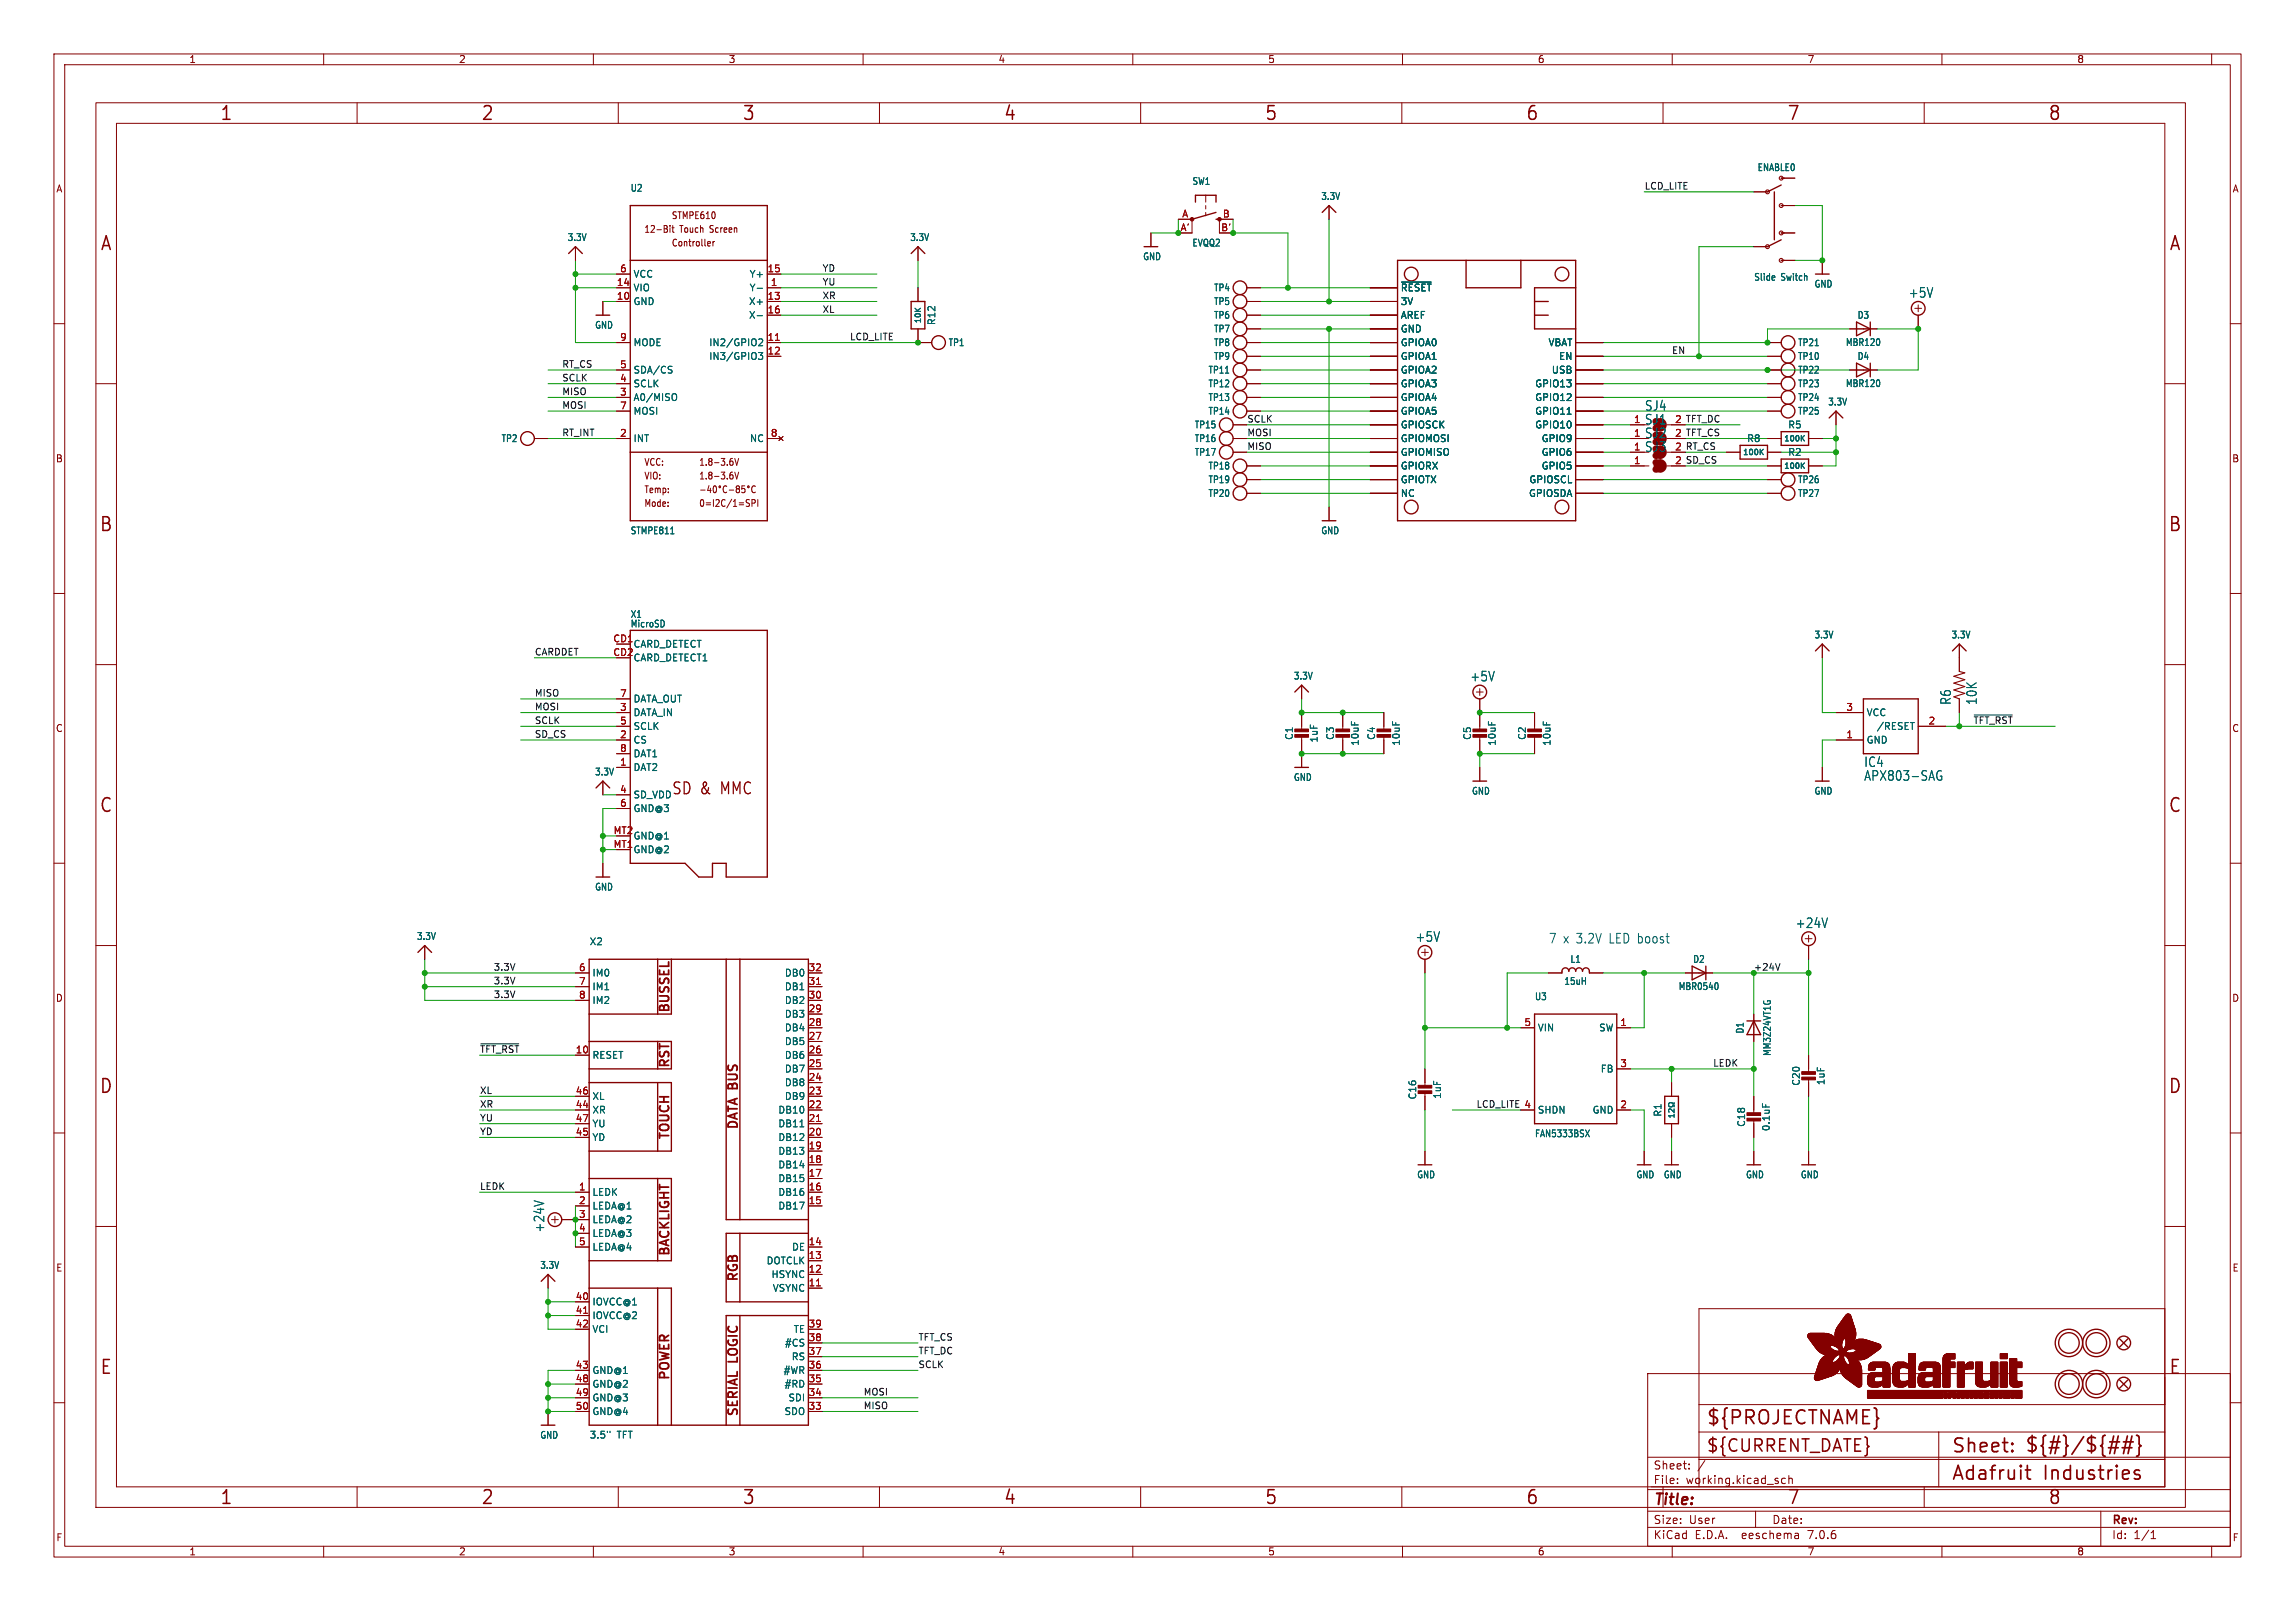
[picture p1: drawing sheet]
<svg xmlns="http://www.w3.org/2000/svg" width="425mm" height="299mm" viewBox="0 0 425 299" stroke-linecap="round" stroke-linejoin="round" font-family="sans-serif">
<defs><g id="words">
<g font-size="3.5" fill="#840000">
<text x="40.7" y="22.7">1</text>
<text x="89.1" y="22.7">2</text>
<text x="137.5" y="22.7">3</text>
<text x="186" y="22.7">4</text>
<text x="234.4" y="22.7">5</text>
<text x="282.8" y="22.7">6</text>
<text x="331.2" y="22.7">7</text>
<text x="379.6" y="22.7">8</text>
<text x="18.5" y="46.8">A</text>
<text x="402" y="46.8">A</text>
<text x="18.3" y="98.9">B</text>
<text x="401.9" y="98.9">B</text>
<text x="18.3" y="150.9">C</text>
<text x="401.9" y="150.9">C</text>
<text x="18.3" y="203">D</text>
<text x="401.9" y="203">D</text>
<text x="18.5" y="255.1">E</text>
<text x="402" y="255.1">E</text>
<text x="316.2" y="264.5">${PROJECTNAME}</text>
<text x="361.7" y="269.7">Sheet:</text>
<text x="375.3" y="269.5">${#}/${##}</text>
<text x="361.7" y="274.7">Adafruit</text>
<text x="378.8" y="274.7">Industries</text>
<text x="40.7" y="279.2">1</text>
<text x="89.1" y="279.2">2</text>
<text x="137.5" y="279.2">3</text>
<text x="186" y="279.2">4</text>
<text x="234.4" y="279.2">5</text>
<text x="282.8" y="279.2">6</text>
<text x="331.2" y="279.2">7</text>
<text x="379.6" y="279.2">8</text>
</g>
<text font-size="3.2" fill="#840000" x="316.2" y="269.5">${CURRENT_DATE}</text>
<g font-size="3" fill="#840000">
<text x="124.5" y="147.6">SD &amp;</text>
<text x="133.9" y="147.6">MMC</text>
</g>
<text font-size="2.8" fill="#840000" x="306.5" y="279.5">Title:</text>
<g font-size="2.5" fill="#006464">
<text x="353.8" y="55.4">+5V</text>
<text x="304.9" y="76.3">SJ4</text>
<text x="304.9" y="84">SJ3</text>
<text x="304.9" y="78.9">SJ1</text>
<text x="304.9" y="81.4">SJ2</text>
<text x="272.5" y="126.5">+5V</text>
<text x="361.9" y="130.8" transform="rotate(-90 361.9 130.8)">R6</text>
<text x="366.7" y="130.8" transform="rotate(-90 366.7 130.8)">10K</text>
<text x="345.5" y="142.4">IC4</text>
<text x="345.5" y="144.9">APX803-SAG</text>
<text x="332.8" y="172.2">+24V</text>
<text x="262.3" y="174.8">+5V</text>
<text x="101.1" y="228.5" transform="rotate(-90 101.1 228.5)">+24V</text>
</g>
<g font-size="2.5" fill="#0000c2">
<text x="287" y="175">7 x 3.2V</text>
<text x="298.5" y="175">LED boost</text>
</g>
<g font-size="2.3" fill="#840000">
<text x="124.5" y="188" transform="rotate(-90 124.5 188)">BUSSEL</text>
<text x="124.5" y="198.2" transform="rotate(-90 124.5 198.2)">RST</text>
<text x="137.2" y="209.6" transform="rotate(-90 137.2 209.6)">DATA BUS</text>
<text x="124.5" y="211.5" transform="rotate(-90 124.5 211.5)">TOUCH</text>
<text x="124.5" y="233.1" transform="rotate(-90 124.5 233.1)">BACKLIGHT</text>
<text x="137.2" y="237.8" transform="rotate(-90 137.2 237.8)">RGB</text>
<text x="124.5" y="256.1" transform="rotate(-90 124.5 256.1)">POWER</text>
<text x="137.2" y="252.5" transform="rotate(-90 137.2 252.5)">LOGIC</text>
<text x="137.2" y="262.8" transform="rotate(-90 137.2 262.8)">SERIAL</text>
</g>
<g font-size="2.1" fill="#840000">
<text x="306.5" y="275.3">File:</text>
<text x="306.5" y="272.6">Sheet:</text>
<text x="312.5" y="275.3">working.kicad_sch</text>
<text x="306.5" y="285.5">KiCad</text>
<text x="306.5" y="282.7">Size:</text>
<text x="313.1" y="282.7">User</text>
<text x="314.2" y="285.5">E.D.A.</text>
<text x="323.1" y="285.5">eeschema</text>
<text x="328.4" y="282.7">Date:</text>
<text x="335.4" y="285.5">7.0.6</text>
<text x="391.4" y="282.9">Rev:</text>
<text x="391.4" y="285.5">Id:</text>
<text x="395.5" y="285.5">1/1</text>
</g>
<g font-size="1.8" fill="#840000">
<text x="35" y="11.9">1</text>
<text x="85" y="11.9">2</text>
<text x="135" y="11.9">3</text>
<text x="185" y="11.9">4</text>
<text x="235" y="11.9">5</text>
<text x="285" y="11.9">6</text>
<text x="335" y="11.9">7</text>
<text x="385" y="11.9">8</text>
<text x="10.3" y="35.9">A</text>
<text x="413.8" y="35.9">A</text>
<text x="124.4" y="40.8">STMPE610</text>
<text x="119.4" y="43.3">12-Bit</text>
<text x="124.4" y="45.9">Controller</text>
<text x="126" y="43.3">Touch</text>
<text x="131.8" y="43.3">Screen</text>
<text x="310.4" y="78.5">2 TFT_DC</text>
<text x="310.4" y="81">2 TFT_CS</text>
<text x="310.4" y="83.6">2 RT_CS</text>
<text x="10.3" y="85.9">B</text>
<text x="119.4" y="89.1">VIO:</text>
<text x="119.4" y="86.5">VCC:</text>
<text x="129.5" y="89.1">1.8-3.6V</text>
<text x="129.5" y="86.5">1.8-3.6V</text>
<text x="310.4" y="86.1">2 SD_CS</text>
<text x="413.7" y="85.9">B</text>
<text x="119.4" y="94.1">Mode:</text>
<text x="119.4" y="91.6">Temp:</text>
<text x="129.5" y="94.1">0=I2C/1=SPI</text>
<text x="10.3" y="135.9">C</text>
<text x="413.7" y="135.9">C</text>
<text x="10.3" y="185.9">D</text>
<text x="413.7" y="185.9">D</text>
<text x="10.3" y="235.9">E</text>
<text x="413.8" y="235.9">E</text>
<text x="10.3" y="285.9">F</text>
<text x="413.8" y="285.9">F</text>
<text x="35" y="288.5">1</text>
<text x="85" y="288.5">2</text>
<text x="135" y="288.5">3</text>
<text x="185" y="288.5">4</text>
<text x="235" y="288.5">5</text>
<text x="285" y="288.5">6</text>
<text x="335" y="288.5">7</text>
<text x="385" y="288.5">8</text>
</g>
<g font-size="1.8" fill="#006464">
<text x="116.8" y="35.7">U2</text>
<text x="221" y="34.5">SW1</text>
<text x="325.7" y="31.9">ENABLE0</text>
<text x="244.8" y="37.3">3.3V</text>
<text x="105.1" y="44.9">3.3V</text>
<text x="168.6" y="44.9">3.3V</text>
<text x="221" y="45.9">EVQQ2</text>
<text x="117.3" y="51.7">VCC</text>
<text x="138.9" y="51.7">Y+</text>
<text x="211.8" y="48.4">GND</text>
<text x="325.1" y="52.2">Slide</text>
<text x="330.2" y="52.2">Switch</text>
<text x="336.3" y="53.5">GND</text>
<text x="117.3" y="56.7">GND</text>
<text x="117.3" y="54.2">VIO</text>
<text x="138.7" y="56.7">X+</text>
<text x="138.7" y="59.3">X-</text>
<text x="138.9" y="54.2">Y-</text>
<text x="224.9" y="59.3">TP6</text>
<text x="224.9" y="56.7">TP5</text>
<text x="224.9" y="54.2">TP4</text>
<text x="259.6" y="54.2">~{RESET}</text>
<text x="259.6" y="56.7">3V</text>
<text x="259.6" y="59.3">AREF</text>
<text x="344.3" y="59.3">D3</text>
<text x="110.2" y="61.1">GND</text>
<text x="117.3" y="64.4">MODE</text>
<text x="131.4" y="64.4">IN2/GPIO2</text>
<text x="173.6" y="60.4" transform="rotate(-90 173.6 60.4)">R12</text>
<text x="175.7" y="64.4">TP1</text>
<text x="224.9" y="64.4">TP8</text>
<text x="224.9" y="61.8">TP7</text>
<text x="259.6" y="61.8">GND</text>
<text x="259.6" y="64.4">GPIOA0</text>
<text x="287" y="64.4">VBAT</text>
<text x="333.2" y="64.4">TP21</text>
<text x="342.1" y="64.3">MBR120</text>
<text x="117.3" y="72">SCLK</text>
<text x="117.3" y="69.4">SDA/CS</text>
<text x="131.4" y="66.9">IN3/GPIO3</text>
<text x="223.9" y="72">TP12</text>
<text x="223.9" y="69.4">TP11</text>
<text x="224.9" y="66.9">TP9</text>
<text x="259.6" y="66.9">GPIOA1</text>
<text x="259.6" y="69.4">GPIOA2</text>
<text x="259.6" y="72">GPIOA3</text>
<text x="284.5" y="72">GPIO13</text>
<text x="287.6" y="69.4">USB</text>
<text x="288.9" y="66.9">EN</text>
<text x="333.2" y="66.9">TP10</text>
<text x="333.2" y="72">TP23</text>
<text x="333.2" y="69.4">TP22</text>
<text x="342.1" y="71.9">MBR120</text>
<text x="344.3" y="66.9">D4</text>
<text x="117.3" y="74.5">A0/MISO</text>
<text x="117.3" y="77.1">MOSI</text>
<text x="223.9" y="77.1">TP14</text>
<text x="223.9" y="74.5">TP13</text>
<text x="259.6" y="77.1">GPIOA5</text>
<text x="259.6" y="74.5">GPIOA4</text>
<text x="284.5" y="77.1">GPIO11</text>
<text x="284.5" y="74.5">GPIO12</text>
<text x="333.2" y="77.1">TP25</text>
<text x="333.2" y="74.5">TP24</text>
<text x="338.8" y="75.4">3.3V</text>
<text x="92.9" y="82.1">TP2</text>
<text x="117.3" y="82.1">INT</text>
<text x="138.9" y="82.1">NC</text>
<text x="221.4" y="82.1">TP16</text>
<text x="221.4" y="79.6">TP15</text>
<text x="259.6" y="79.6">GPIOSCK</text>
<text x="259.6" y="82.1">GPIOMOSI</text>
<text x="284.5" y="79.6">GPIO10</text>
<text x="285.7" y="82.1">GPIO9</text>
<text x="323.8" y="82.1">R8</text>
<text x="331.4" y="79.6">R5</text>
<text x="221.4" y="84.7">TP17</text>
<text x="223.9" y="87.2">TP18</text>
<text x="223.9" y="89.8">TP19</text>
<text x="259.6" y="84.7">GPIOMISO</text>
<text x="259.6" y="87.2">GPIORX</text>
<text x="259.6" y="89.8">GPIOTX</text>
<text x="283.4" y="89.8">GPIOSCL</text>
<text x="285.7" y="87.2">GPIO5</text>
<text x="285.7" y="84.7">GPIO6</text>
<text x="331.4" y="84.7">R2</text>
<text x="333.2" y="89.8">TP26</text>
<text x="223.9" y="92.3">TP20</text>
<text x="259.6" y="92.3">NC</text>
<text x="283.3" y="92.3">GPIOSDA</text>
<text x="333.2" y="92.3">TP27</text>
<text x="116.8" y="99.2">STMPE811</text>
<text x="244.8" y="99.2">GND</text>
<text x="116.8" y="114.7">X1</text>
<text x="116.8" y="116.5">MicroSD</text>
<text x="336.3" y="118.5">3.3V</text>
<text x="361.7" y="118.5">3.3V</text>
<text x="117.3" y="120.2">CARD_DETECT</text>
<text x="117.3" y="122.8">CARD_DETECT1</text>
<text x="117.3" y="130.4">DATA_OUT</text>
<text x="239.7" y="126.2">3.3V</text>
<text x="117.3" y="132.9">DATA_IN</text>
<text x="117.3" y="135.5">SCLK</text>
<text x="239.9" y="137.3" transform="rotate(-90 239.9 137.3)">C1</text>
<text x="244.5" y="137.7" transform="rotate(-90 244.5 137.7)">1uF</text>
<text x="247.5" y="137.3" transform="rotate(-90 247.5 137.3)">C3</text>
<text x="255.1" y="137.3" transform="rotate(-90 255.1 137.3)">C4</text>
<text x="272.9" y="137.3" transform="rotate(-90 272.9 137.3)">C5</text>
<text x="283.1" y="137.3" transform="rotate(-90 283.1 137.3)">C2</text>
<text x="345.9" y="132.9">VCC</text>
<text x="347.8" y="135.5">/RESET</text>
<text x="110.2" y="143.9">3.3V</text>
<text x="117.3" y="143.1">DAT2</text>
<text x="117.3" y="138">CS</text>
<text x="117.3" y="140.6">DAT1</text>
<text x="252.1" y="138.3" transform="rotate(-90 252.1 138.3)">10uF</text>
<text x="259.7" y="138.3" transform="rotate(-90 259.7 138.3)">10uF</text>
<text x="277.5" y="138.3" transform="rotate(-90 277.5 138.3)">10uF</text>
<text x="287.6" y="138.3" transform="rotate(-90 287.6 138.3)">10uF</text>
<text x="345.9" y="138">GND</text>
<text x="117.3" y="148.2">SD_VDD</text>
<text x="239.7" y="144.9">GND</text>
<text x="272.8" y="147.5">GND</text>
<text x="336.3" y="147.5">GND</text>
<text x="117.3" y="150.7">GND@3</text>
<text x="117.3" y="155.8">GND@1</text>
<text x="117.3" y="158.3">GND@2</text>
<text x="110.2" y="165.3">GND</text>
<text x="77.2" y="174.4">3.3V</text>
<text x="109.2" y="175.4">X2</text>
<text x="291" y="178.7">L1</text>
<text x="313.8" y="178.7">D2</text>
<text x="109.7" y="181.2">IM0</text>
<text x="109.7" y="183.7">IM1</text>
<text x="145.4" y="183.7">DB1</text>
<text x="145.4" y="181.2">DB0</text>
<text x="284.5" y="185.6">U3</text>
<text x="289.9" y="182.7">15uH</text>
<text x="311.1" y="183.7">MBR0540</text>
<text x="109.7" y="186.3">IM2</text>
<text x="145.4" y="191.4">DB4</text>
<text x="145.4" y="188.8">DB3</text>
<text x="145.4" y="186.3">DB2</text>
<text x="285" y="191.4">VIN</text>
<text x="296.3" y="191.4">SW</text>
<text x="323.4" y="191.7" transform="rotate(-90 323.4 191.7)">D1</text>
<text x="109.7" y="196.4">RESET</text>
<text x="145.4" y="196.4">DB6</text>
<text x="145.4" y="193.9">DB5</text>
<text x="328.5" y="195.8" transform="rotate(-90 328.5 195.8)">MM3Z24VT1G</text>
<text x="145.4" y="201.5">DB8</text>
<text x="145.4" y="199">DB7</text>
<text x="262.7" y="203.9" transform="rotate(-90 262.7 203.9)">C16</text>
<text x="267.3" y="203.8" transform="rotate(-90 267.3 203.8)">1uF</text>
<text x="296.6" y="199">FB</text>
<text x="333.9" y="201.4" transform="rotate(-90 333.9 201.4)">C20</text>
<text x="338.4" y="201.2" transform="rotate(-90 338.4 201.2)">1uF</text>
<text x="109.7" y="206.6">XR</text>
<text x="109.7" y="204.1">XL</text>
<text x="109.7" y="209.1">YU</text>
<text x="144.2" y="209.1">DB11</text>
<text x="144.2" y="206.6">DB10</text>
<text x="145.4" y="204.1">DB9</text>
<text x="285" y="206.6">SHDN</text>
<text x="295.1" y="206.6">GND</text>
<text x="308.2" y="207.1" transform="rotate(-90 308.2 207.1)">R1</text>
<text x="323.7" y="209" transform="rotate(-90 323.7 209)">C18</text>
<text x="328.3" y="209.8" transform="rotate(-90 328.3 209.8)">0.1uF</text>
<text x="109.7" y="211.7">YD</text>
<text x="144.2" y="214.2">DB13</text>
<text x="144.2" y="211.7">DB12</text>
<text x="284.5" y="211">FAN5333BSX</text>
<text x="109.7" y="221.8">LEDK</text>
<text x="144.2" y="221.8">DB16</text>
<text x="144.2" y="219.3">DB15</text>
<text x="144.2" y="216.8">DB14</text>
<text x="262.6" y="218.6">GND</text>
<text x="303.3" y="218.6">GND</text>
<text x="308.3" y="218.6">GND</text>
<text x="323.6" y="218.6">GND</text>
<text x="333.7" y="218.6">GND</text>
<text x="109.7" y="224.4">LEDA@1</text>
<text x="109.7" y="226.9">LEDA@2</text>
<text x="144.2" y="224.4">DB17</text>
<text x="109.7" y="229.5">LEDA@3</text>
<text x="109.7" y="232">LEDA@4</text>
<text x="146.7" y="232">DE</text>
<text x="100" y="235.4">3.3V</text>
<text x="142" y="234.5">DOTCLK</text>
<text x="142.9" y="237.1">HSYNC</text>
<text x="143.2" y="239.6">VSYNC</text>
<text x="109.7" y="242.2">IOVCC@1</text>
<text x="109.7" y="244.7">IOVCC@2</text>
<text x="109.7" y="247.2">VCI</text>
<text x="145.4" y="249.8">#CS</text>
<text x="147" y="247.2">TE</text>
<text x="109.7" y="254.9">GND@1</text>
<text x="109.7" y="257.4">GND@2</text>
<text x="145.2" y="254.9">#WR</text>
<text x="145.3" y="257.4">#RD</text>
<text x="146.7" y="252.3">RS</text>
<text x="109.7" y="259.9">GND@3</text>
<text x="109.7" y="262.5">GND@4</text>
<text x="145.3" y="262.5">SDO</text>
<text x="146.1" y="259.9">SDI</text>
<text x="100" y="266.9">GND</text>
<text x="109.2" y="266.8">3.5&quot;</text>
<text x="114.4" y="266.8">TFT</text>
</g>
<g font-size="1.8" fill="#a90000">
<text x="219.1" y="40.4">A</text>
<text x="226.6" y="40.4">B</text>
<text x="218.8" y="42.9">A'</text>
<text x="226.3" y="42.9">B'</text>
<text x="114.3" y="53.1">14</text>
<text x="114.9" y="50.5">6</text>
<text x="142.2" y="50.5">15</text>
<text x="142.8" y="53.1">1</text>
<text x="114.3" y="55.6">10</text>
<text x="142.2" y="55.6">13</text>
<text x="142.2" y="58.2">16</text>
<text x="114.9" y="63.2">9</text>
<text x="142.2" y="63.2">11</text>
<text x="142.2" y="65.8">12</text>
<text x="114.9" y="70.9">4</text>
<text x="114.9" y="68.3">5</text>
<text x="114.9" y="73.4">3</text>
<text x="114.9" y="75.9">7</text>
<text x="114.9" y="81">2</text>
<text x="142.8" y="81">8</text>
<text x="302.8" y="78.5">1</text>
<text x="302.8" y="81">1</text>
<text x="302.8" y="83.6">1</text>
<text x="310.4" y="78.5">2</text>
<text x="310.4" y="81">2</text>
<text x="310.4" y="83.6">2</text>
<text x="302.8" y="86.1">1</text>
<text x="310.4" y="86.1">2</text>
<text x="113.6" y="119.1">CD1</text>
<text x="113.6" y="121.7">CD2</text>
<text x="114.9" y="131.8">3</text>
<text x="114.9" y="129.3">7</text>
<text x="342.2" y="131.8">3</text>
<text x="114.9" y="136.9">2</text>
<text x="114.9" y="134.4">5</text>
<text x="342.2" y="136.9">1</text>
<text x="357.4" y="134.4">2</text>
<text x="114.9" y="142">1</text>
<text x="114.9" y="139.4">8</text>
<text x="114.9" y="147.1">4</text>
<text x="114.9" y="149.6">6</text>
<text x="113.7" y="154.7">MT2</text>
<text x="113.7" y="157.2">MT1</text>
<text x="107.2" y="180.1">6</text>
<text x="107.2" y="182.6">7</text>
<text x="107.2" y="185.2">8</text>
<text x="149.8" y="185.2">30</text>
<text x="149.8" y="182.6">31</text>
<text x="149.8" y="180.1">32</text>
<text x="149.8" y="190.2">28</text>
<text x="149.8" y="187.7">29</text>
<text x="282.5" y="190.2">5</text>
<text x="300.3" y="190.2">1</text>
<text x="106.6" y="195.3">10</text>
<text x="149.8" y="197.9">25</text>
<text x="149.8" y="195.3">26</text>
<text x="149.8" y="192.8">27</text>
<text x="300.3" y="197.9">3</text>
<text x="106.6" y="202.9">46</text>
<text x="149.8" y="202.9">23</text>
<text x="149.8" y="200.4">24</text>
<text x="106.6" y="205.5">44</text>
<text x="106.6" y="208">47</text>
<text x="149.8" y="208">21</text>
<text x="149.8" y="205.5">22</text>
<text x="282.5" y="205.5">4</text>
<text x="300.3" y="205.5">2</text>
<text x="106.6" y="210.6">45</text>
<text x="149.8" y="215.6">18</text>
<text x="149.8" y="213.1">19</text>
<text x="149.8" y="210.6">20</text>
<text x="107.2" y="220.7">1</text>
<text x="149.8" y="220.7">16</text>
<text x="149.8" y="218.2">17</text>
<text x="107.2" y="223.3">2</text>
<text x="107.2" y="225.8">3</text>
<text x="149.8" y="223.3">15</text>
<text x="107.2" y="228.3">4</text>
<text x="107.2" y="230.9">5</text>
<text x="149.8" y="233.4">13</text>
<text x="149.8" y="230.9">14</text>
<text x="149.8" y="238.5">11</text>
<text x="149.8" y="236">12</text>
<text x="106.6" y="241">40</text>
<text x="106.6" y="243.6">41</text>
<text x="106.6" y="246.1">42</text>
<text x="149.8" y="251.2">37</text>
<text x="149.8" y="248.7">38</text>
<text x="149.8" y="246.1">39</text>
<text x="106.6" y="253.7">43</text>
<text x="106.6" y="256.3">48</text>
<text x="149.8" y="256.3">35</text>
<text x="149.8" y="253.7">36</text>
<text x="106.6" y="258.8">49</text>
<text x="106.6" y="261.4">50</text>
<text x="149.8" y="261.4">33</text>
<text x="149.8" y="258.8">34</text>
</g>
<g font-size="1.7" fill="#0f0f0f">
<text x="304.8" y="35.2">LCD_LITE</text>
<text x="152.4" y="53">YU</text>
<text x="152.4" y="50.5">YD</text>
<text x="152.4" y="58.1">XL</text>
<text x="152.4" y="55.5">XR</text>
<text x="157.5" y="63.2">LCD_LITE</text>
<text x="309.9" y="65.7">EN</text>
<text x="104.1" y="68.2">RT_CS</text>
<text x="104.1" y="70.8">SCLK</text>
<text x="104.1" y="73.3">MISO</text>
<text x="104.1" y="75.9">MOSI</text>
<text x="104.1" y="80.9">RT_INT</text>
<text x="231.1" y="83.5">MISO</text>
<text x="231.1" y="80.9">MOSI</text>
<text x="231.1" y="78.4">SCLK</text>
<text x="99.1" y="121.6">CARDDET</text>
<text x="99.1" y="131.7">MOSI</text>
<text x="99.1" y="129.2">MISO</text>
<text x="99.1" y="134.3">SCLK</text>
<text x="99.1" y="136.8">SD_CS</text>
<text x="365.8" y="134.3">~{TFT_RST}</text>
<text x="91.4" y="180">3.3V</text>
<text x="325" y="180">+24V</text>
<text x="91.4" y="182.5">3.3V</text>
<text x="91.4" y="185.1">3.3V</text>
<text x="88.9" y="195.2">~{TFT_RST}</text>
<text x="317.5" y="197.8">LEDK</text>
<text x="88.9" y="202.9">XL</text>
<text x="88.9" y="207.9">YU</text>
<text x="88.9" y="205.4">XR</text>
<text x="273.6" y="205.4">LCD_LITE 4</text>
<text x="88.9" y="210.5">YD</text>
<text x="88.9" y="220.6">LEDK</text>
<text x="170.2" y="251.1">TFT_DC</text>
<text x="170.2" y="248.6">TFT_CS</text>
<text x="170.2" y="253.7">SCLK</text>
<text x="160" y="261.3">MISO</text>
<text x="160" y="258.7">MOSI</text>
</g>
<g font-size="1.4" fill="#006464">
<text x="171" y="60.1" transform="rotate(-90 171 60.1)">10K</text>
<text x="330.6" y="82.1">100K</text>
<text x="323" y="84.6">100K</text>
<text x="330.6" y="87.2">100K</text>
</g>
</g></defs>
<g fill="none" stroke="#840000" stroke-width=".19">
<path d="M10 10h405.5v278.6h-405.5zM12 12h401.5v274.6h-401.5zM17.8 19.1h387.3v260.3h-387.3zM60 10v2M66.2 19.1v3.8M110 10v2M114.6 19.1v3.8M160 10v2M163 19.1v3.8M210 10v2M211.5 19.1v3.8M259.9 19.1v3.8"/>
<path d="M260 10v2M308.3 19.1v3.8M310 10v2M356.7 19.1v3.8M360 10v2M410 10v2M21.6 22.9h379.7v252.7h-379.7zM223.5 36.2v1.3M223.5 38.1v.6M223.5 39.4v.6M246.4 38.1v2.5M325.1 35.6h2.6"/>
<path d="M330.2 38.1h2.5M330.2 33h2.5M10 60h2M106.7 45.7v2.6M111.8 55.9v2.5M114.3 53.3h2.5M114.3 55.9h2.5M114.3 50.8h2.5M124.2 41.8v.1M124.2 42.2v.9M124.6 42.2h.4M124.7 41.8v1.1l.3 .2"/>
<path d="M131.5 44.8l.2 .3-.5 .1M131.6 45.5l-.1 .1M132.2 44.8v.8M132.5 44.8l-.3 .2M142.2 53.3h2.6M142.2 55.9h2.6M142.2 50.8h2.6M142.2 58.4h2.6M170.2 45.7v2.6M170.2 53.3v2.6M213.4 43.2v2.5M218.4 40.6h2.6v2.6h-2.6"/>
<path d="M228.6 40.6h-2.5v2.6h2.5M231.1 53.3h2.6M231.1 55.9h2.6M231.1 58.4h2.6M254 53.3h5.1M254 55.9h5.1M254 58.4h5.1M325.1 45.7h2.6M330.2 48.3h2.5M330.2 43.2h2.5M337.8 48.3v2.5M355 57.2h1.2"/>
<path d="M355.6 56.5v1.3M355.6 58.4v2.6M413.5 60h2M17.8 71.1h3.8M114.3 76.2h2.5M114.3 68.6h2.5M114.3 63.5h2.5M114.3 73.7h2.5M114.3 71.1h2.5M142.2 63.5h2.6M142.2 66h2.6M170.2 61v2.5h2.5"/>
<path d="M228.6 78.7h2.5M231.1 76.2h2.6M231.1 68.6h2.6M231.1 63.5h2.6M231.1 66h2.6M231.1 73.7h2.6M231.1 71.1h2.6M231.1 61h2.6M254 76.2h5.1M254 68.6h5.1M254 63.5h5.1M254 66h5.1"/>
<path d="M254 73.7h5.1M254 71.1h5.1M254 61h5.1M254 78.7h5.1M292.1 76.2h5.1M292.1 68.6h5.1M292.1 63.5h5.1M292.1 66h5.1M292.1 73.7h5.1M292.1 71.1h5.1M292.1 78.7h5.1M302.3 78.7h2.5"/>
<path d="M309 78.7h.9M327.7 76.2h2.5M327.7 68.6h2.5M327.7 63.5h2.5M327.7 66h2.5M327.7 73.7h2.5M327.7 71.1h2.5M340.4 76.2v2.5M342.9 68.6h5.1M342.9 61h5.1M401.3 71.1h3.8M99.1 81.3h2.5"/>
<path d="M114.3 81.3h2.5M129.9 90.8h.8M131.4 90l-.2 .9h.6M131.7 90.5v.8M132.4 90.1h.1a.72 .72 0 0 1 0 1.2 .95 .95 0 0 1-.1-1.2zM134.7 90.2v-.1a.62 .62 0 0 0-.7 .5 .62 .62 0 0 0 .4 .7l.3-.1M135.2 90.8h.8M135.6 87.5h.2M135.6 85h.2M135.7 88l.2 .2v.3l-.2 .3M135.7 85.5l.2 .2v.3l-.2 .2M136.2 87.5l.4 1.3 .3-1.3"/>
<path d="M136.2 85l.4 1.2 .3-1.2M136.7 90.6l-.2-.2 .2-.3h.3l.1 .2-.2 .3M136.7 90.6l-.2 .2v.3l.2 .2h.3l.1-.2v-.3l-.2-.2M136.7 90.6h.2M138.1 90.1h-.5l-.1 .6 .2-.2 .3 .1 .1 .6-.2 .1-.4-.1M138.5 93.2l.3 .1 .1 .3-.2 .3h-.2M138.5 92.6l.4 .1M139.4 93.3l.5-.1 .1-.2-.1-.3-.5-.1v1.3M140 90.2v-.1a.62 .62 0 0 0-.7 .5 .62 .62 0 0 0 .4 .7l.3-.1M140.5 92.6v1.3M142.2 81.3h2.6M144.4 80.9l.8 .8"/>
<path d="M145.2 80.9l-.8 .8M228.6 81.3h2.5M228.6 83.8h2.5M231.1 91.4h2.6M231.1 86.4h2.6M231.1 88.9h2.6M246.4 94v2.5M254 91.4h5.1M254 86.4h5.1M254 88.9h5.1M254 81.3h5.1M254 83.8h5.1"/>
<path d="M292.1 91.4h5.1M292.1 86.4h5.1M292.1 88.9h5.1M292.1 81.3h5.1M292.1 83.8h5.1M302.3 86.4h3.4M302.3 81.3h2.5M302.3 83.8h2.5M309 86.4h.9M309 81.3h.9M309 83.8h.9M320 83.8h2.6"/>
<path d="M327.7 91.4h2.5M327.7 86.4h2.5M327.7 88.9h2.5M327.7 81.3h2.5M327.7 83.8h2.5M335.3 86.4h2.5M335.3 81.3h2.5M10 110h2M337.8 119.4v2.5M363.2 119.4v5.1M413.5 110h2M17.8 123.2h3.8"/>
<path d="M114.3 137.2h2.5M114.3 134.6h2.5M114.3 132.1h2.5M114.3 129.5h2.5M114.3 139.7h2.5M241.3 127v2.5M241.3 132.1v3.3M241.3 136.4v5.8M248.9 132.1v3.3M248.9 136.4v3.3M256.5 132.1v3.3M256.5 136.4v3.3"/>
<path d="M273.7 128.3h1.3M274.3 127.6v1.3M274.3 129.5v5.9M274.3 136.4v3.3M284.5 132.1v3.3M284.5 136.4v3.3M340.4 137.2h5M340.4 132.1h5M355.6 134.6h5.1M363.2 129.5v2.6M401.3 123.2h3.8M10 160h2"/>
<path d="M111.8 144.8v2.5M114.3 142.2h2.5M114.3 147.3h2.5M114.3 149.9h2.5M274.3 142.2v2.6M337.8 142.2v2.6M413.5 160h2M17.8 175.3h3.8M78.7 175.3v2.5M111.8 160v2.6M263.5 176.5h1.3M264.2 175.9v1.3"/>
<path d="M264.2 177.8v2.5M334.6 174h1.3M335.3 173.4v1.2M335.3 175.3v2.5M401.3 175.3h3.8M106.7 195.6h2.5M106.7 185.4h2.5M106.7 182.9h2.5M106.7 180.3h2.5M149.9 190.5h2.5M149.9 198.1h2.5M149.9 195.6h2.5"/>
<path d="M149.9 193h2.5M149.9 188h2.5M149.9 185.4h2.5M149.9 182.9h2.5M149.9 180.3h2.5M264.2 198.1v3.3M281.9 190.5h2.6M287 180.3h2.6M294.6 180.3h2.6M299.7 190.5h2.6M299.7 198.1h2.6M312.4 180.3h5.1"/>
<path d="M325.1 188v5M335.3 195.6v3.3M335.3 199.9v3.3M10 210h2M106.7 205.7h2.5M106.7 210.8h2.5M106.7 208.3h2.5M106.7 203.2h2.5M149.9 205.7h2.5M149.9 218.4h2.5M149.9 215.9h2.5M149.9 213.4h2.5"/>
<path d="M149.9 210.8h2.5M149.9 208.3h2.5M149.9 203.2h2.5M149.9 200.7h2.5M264.2 202.4v3.3M264.2 213.4v2.5M281.9 205.7h2.6M299.7 205.7h2.6M304.8 213.4v2.5M309.9 200.7v2.5M309.9 208.3v2.5M309.9 213.4v2.5"/>
<path d="M325.1 203.2v3.3M325.1 207.5v3.3M325.1 213.4v2.5M335.3 213.4v2.5M413.5 210h2M17.8 227.3h3.8M101.6 236.2v2.6M102.2 226.1h1.3M102.9 225.4v1.3M104.1 226.1h5.1M106.7 221h2.5M106.7 231.1h2.5"/>
<path d="M106.7 223.5h2.5M106.7 228.6h2.5M149.9 221h2.5M149.9 238.8h2.5M149.9 236.2h2.5M149.9 233.7h2.5M149.9 231.1h2.5M149.9 223.5h2.5M401.3 227.3h3.8M10 260h2M106.7 259.1h2.5M106.7 256.5h2.5"/>
<path d="M106.7 254h2.5M106.7 246.4h2.5M106.7 241.3h2.5M106.7 243.8h2.5M149.9 259.1h2.5M149.9 256.5h2.5M149.9 254h2.5M149.9 251.5h2.5M149.9 248.9h2.5M149.9 246.4h2.5M305.5 254.6h108v32h-108zM401.3 242.6h-86.3v33"/>
<path d="M413.5 260h2M66.2 275.6v3.8M101.6 261.6v2.6M106.7 261.6h2.5M114.6 275.6v3.8M149.9 261.6h2.5M163 275.6v3.8M211.5 275.6v3.8M259.9 275.6v3.8M305.5 276.1h108M305.5 270.1h108M308.3 275.6v3.8"/>
<path d="M311 274.8v.2M311 274.1v.1M313.1 272.1v.2M313.1 271.4v.1M315 265.4h86.3M315 260.4h86.3M315 270.5h86.3M316 270.7l-1.2 1.9M331 274.1l-.4-.1-.3 .3v.4l.1 .2h.6M331.6 274.1l.2-.1 .4 .1 .1 .9M331.6 273.5v1.5M356.7 275.6v3.8"/>
<path d="M359.4 265.4v10.2M60 286.6v2M110 286.6v2M160 286.6v2M210 286.6v2M260 286.6v2M305.5 283.1h108M305.5 280.1h108M310 286.6v2M325.5 280.1v3M333.3 284.3l.1 .9M333.4 285.1l-.1 .1"/>
<path d="M333.4 284.5l-.1 .1M360 286.6v2M389.5 280.1v6.5M398.8 285.2h.8M398.8 284.1l.4-.4v1.5M410 286.6v2"/>
<circle cx="133.4" cy="90.2" r=".17"/>
<circle cx="138.7" cy="90.2" r=".17"/>
</g>
<g fill="none" stroke="#840000" stroke-width=".25">
<path d="M116.8 38.1h25.4v58.4h-25.4zM221.6 37.5v-1.3h3.8v1.3M225.4 39.4l-4.4 1.2M245.1 39.4l1.3-1.3 1.2 1.3M328.9 35.6v8.9M330.2 34.3l-2.5 1.3M105.4 47l1.3-1.3 1.2 1.3M110.5 58.4h2.5M116.8 48.3h25.4M168.9 47l1.3-1.3 1.2 1.3M168.9 55.9h2.5v5.1h-2.5zM212.1 45.7h2.5"/>
<path d="M225.4 40.6h.7M259.1 48.3h33v48.2h-33zM271.8 48.3v5h10.1v-5M284.5 55.9h2.5M284.5 58.4h2.5M292.1 53.3h-7.6v7.7h7.6M330.2 44.5l-2.5 1.2M336.5 50.8h2.6M344.2 59.7l2.5 1.3-2.5 1.2zM346.7 59.7v2.5M339.1 77.5l1.3-1.3 1.2 1.3M344.2 67.3l2.5 1.3-2.5 1.3z"/>
<path d="M346.7 67.3v2.6M116.8 83.8h25.4M245.1 96.5h2.5M322.6 82.6h5.1v2.5h-5.1zM330.2 80h5.1v2.6h-5.1zM330.2 85.1h5.1v2.5h-5.1zM116.8 116.8h25.4v45.8h-7.6v-2.6h-2.5v2.6h-2.6l-2.5-2.6h-10.2zM240 128.3l1.3-1.3 1.3 1.3M336.5 120.7l1.3-1.3 1.3 1.3M345.4 129.5h10.2v10.2h-10.2zM361.9 120.7l1.3-1.3 1.3 1.3M110.5 146.1l1.3-1.3 1.2 1.3"/>
<path d="M240 142.2h2.6M273 144.8h2.6M336.5 144.8h2.6M77.5 176.5l1.2-1.2 1.3 1.2M109.2 177.8h40.7v86.4h-40.7zM110.5 162.6h2.5M121.9 177.8v10.2M124.5 177.8v10.2h-15.3M134.6 177.8v48.3h15.3M137.2 177.8v48.3M313.7 179.1l2.5 1.2-2.5 1.3zM316.2 179.1v2.5"/>
<path d="M109.2 193h15.3v5.1h-15.3M121.9 193v5.1M284.5 188h15.2v20.3h-15.2zM289.6 180.3v-.3a.64 .64 0 0 1 .6-.6 .64 .64 0 0 1 .6 .6 .64 .64 0 0 1 .7-.6 .64 .64 0 0 1 .6 .6 .64 .64 0 0 1 .6-.6 .64 .64 0 0 1 .7 .6 .64 .64 0 0 1 .6-.6 .64 .64 0 0 1 .6 .6v.3M323.8 189.2h2.6M325.1 189.2l1.3 2.6h-2.6zM109.2 218.4h15.3v15.3h-15.3M109.2 200.7h15.3v12.7h-15.3M121.9 200.7v12.7M121.9 218.4v15.3M262.9 215.9h2.5M303.5 215.9h2.6"/>
<path d="M308.6 215.9h2.5M308.6 203.2h2.5v5.1h-2.5zM323.8 215.9h2.6M334 215.9h2.5M100.3 237.5l1.3-1.3 1.3 1.3M109.2 238.8h15.3v25.4M121.9 238.8v25.4M137.2 228.6v12.7M149.9 228.6h-15.3v12.7h15.3M137.2 243.8v20.4M149.9 243.8h-15.3v20.4M392.9 248.2l1.6 1.5"/>
<path d="M392.9 255.8l1.6 1.5M394.5 248.2l-1.6 1.5M394.5 255.8l-1.6 1.5M100.3 264.2h2.6"/>
<circle cx="229.9" cy="55.9" r="1.27"/>
<circle cx="229.9" cy="58.4" r="1.27"/>
<circle cx="229.9" cy="53.3" r="1.27"/>
<circle cx="261.6" cy="50.8" r="1.27"/>
<circle cx="289.6" cy="50.8" r="1.27"/>
<circle cx="355.6" cy="57.1" r="1.27"/>
<circle cx="174" cy="63.5" r="1.27"/>
<circle cx="227.3" cy="78.7" r="1.27"/>
<circle cx="229.9" cy="76.2" r="1.27"/>
<circle cx="229.9" cy="73.7" r="1.27"/>
<circle cx="229.9" cy="68.6" r="1.27"/>
<circle cx="229.9" cy="71.1" r="1.27"/>
<circle cx="229.9" cy="61" r="1.27"/>
<circle cx="229.9" cy="66" r="1.27"/>
<circle cx="229.9" cy="63.5" r="1.27"/>
<circle cx="331.5" cy="63.5" r="1.27"/>
<circle cx="331.5" cy="66" r="1.27"/>
<circle cx="331.5" cy="68.6" r="1.27"/>
<circle cx="331.5" cy="73.7" r="1.27"/>
<circle cx="331.5" cy="71.1" r="1.27"/>
<circle cx="331.5" cy="76.2" r="1.27"/>
<circle cx="97.8" cy="81.3" r="1.27"/>
<circle cx="227.3" cy="81.3" r="1.27"/>
<circle cx="227.3" cy="83.8" r="1.27"/>
<circle cx="229.9" cy="86.4" r="1.27"/>
<circle cx="229.9" cy="91.4" r="1.27"/>
<circle cx="229.9" cy="88.9" r="1.27"/>
<circle cx="261.6" cy="94" r="1.27"/>
<circle cx="289.6" cy="94" r="1.27"/>
<circle cx="331.5" cy="88.9" r="1.27"/>
<circle cx="331.5" cy="91.4" r="1.27"/>
<circle cx="274.3" cy="128.3" r="1.27"/>
<circle cx="264.2" cy="176.5" r="1.27"/>
<circle cx="335.3" cy="174" r="1.27"/>
<circle cx="102.9" cy="226.1" r="1.27"/>
<circle cx="383.5" cy="256.5" r="2.54"/>
<circle cx="383.5" cy="248.9" r="2.54"/>
<circle cx="383.5" cy="256.5" r="1.9"/>
<circle cx="383.5" cy="248.9" r="1.9"/>
<circle cx="388.6" cy="256.5" r="2.54"/>
<circle cx="388.6" cy="248.9" r="2.54"/>
<circle cx="388.6" cy="256.5" r="1.9"/>
<circle cx="388.6" cy="248.9" r="1.9"/>
<circle cx="393.7" cy="256.5" r="1.27"/>
<circle cx="393.7" cy="248.9" r="1.27"/>
</g>
<g fill="#840000" stroke="#840000" stroke-width=".19">
<path d="M334 199.6h2.5v.6h-2.5z"/>
<path d="M334 198.6h2.5v.5h-2.5z"/>
<path d="M255.3 136.1h2.5v.6h-2.5z"/>
<path d="M255.3 135.1h2.5v.5h-2.5z"/>
<path d="M273 136.1h2.6v.6h-2.6z"/>
<path d="M273 135.1h2.6v.5h-2.6z"/>
<path d="M283.2 136.1h2.5v.6h-2.5z"/>
<path d="M283.2 135.1h2.5v.5h-2.5z"/>
<path d="M247.6 136.1h2.6v.6h-2.6z"/>
<path d="M247.6 135.1h2.6v.5h-2.6z"/>
<path d="M335.1 247.7l4.9 .1z"/>
<path d="M335.1 247.7h4.8z"/>
<path d="M335.1 247.6l4.7 .1z"/>
<path d="M335.1 247.6h4.7z"/>
<path d="M335.1 247.6h4.6z"/>
<path d="M335.1 247.5l4.6 .1z"/>
<path d="M335.1 247.5h4.5z"/>
<path d="M335.2 247.8l4.9 .1z"/>
<path d="M335.2 247.8h4.8z"/>
<path d="M335.2 247.4l4.3 .1z"/>
<path d="M335.2 247.4h4.3z"/>
<path d="M335.2 247.9h4.9z"/>
<path d="M335.2 247.4h4.2z"/>
<path d="M335.2 247.9l4.9 .1z"/>
<path d="M335.2 247.3l4.1 .1z"/>
<path d="M335.2 247.3h4z"/>
<path d="M335.3 248h4.9z"/>
<path d="M335.3 247.3h3.8z"/>
<path d="M335.3 248l4.9 .1z"/>
<path d="M335.3 247.2l3.7 .1z"/>
<path d="M335.3 248.1h5z"/>
<path d="M335.3 247.2h3.6z"/>
<path d="M335.4 248.1l4.9 .1z"/>
<path d="M335.4 248.1h4.9z"/>
<path d="M335.4 248.2h4.9z"/>
<path d="M335.4 247.2h3.3z"/>
<path d="M335.4 248.2l6.3 .1z"/>
<path d="M335.5 248.3h6.2z"/>
<path d="M335.5 248.3l6.2 .1z"/>
<path d="M335.5 248.4h6.2z"/>
<path d="M335.6 248.4l6 .1z"/>
<path d="M335.6 248.4h6z"/>
<path d="M335.6 247.1l2.7 .1z"/>
<path d="M335.6 248.5h6z"/>
<path d="M335.7 248.6h5.9z"/>
<path d="M335.7 248.5l5.9 .1z"/>
<path d="M335.7 248.6h5.8z"/>
<path d="M335.7 248.7h5.8z"/>
<path d="M335.7 248.6l5.8 .1z"/>
<path d="M335.8 248.7h5.7z"/>
<path d="M335.8 248.7l5.7 .1z"/>
<path d="M335.8 248.8h5.7z"/>
<path d="M335.9 248.9h5.6z"/>
<path d="M335.9 248.8l5.6 .1z"/>
<path d="M335.9 248.9l5.6 .1z"/>
<path d="M336 249h5.5z"/>
<path d="M336 249l5.4 .1z"/>
<path d="M336 249.1h5.4z"/>
<path d="M336.1 249.1h5.3z"/>
<path d="M336.1 249.2h5.3z"/>
<path d="M336.1 249.1l5.3 .1z"/>
<path d="M336.2 249.2l5.2 .1z"/>
<path d="M336.2 249.3h5.2z"/>
<path d="M336.2 249.3l5.2 .1z"/>
<path d="M336.3 249.4h3.1z"/>
<path d="M336.3 249.4l3 .1z"/>
<path d="M336.3 249.4h3z"/>
<path d="M336.4 255.5l1.7 .1z"/>
<path d="M336.4 255.5h1.7z"/>
<path d="M336.4 255.4l1.9 .1z"/>
<path d="M336.4 255.4h2z"/>
<path d="M336.4 255.3l2.2 .1z"/>
<path d="M336.4 255.3h2.3z"/>
<path d="M336.4 255.3h2.4z"/>
<path d="M336.4 255.2l2.5 .1z"/>
<path d="M336.4 249.5h2.9z"/>
<path d="M336.4 255.6h1.4z"/>
<path d="M336.4 255.6h1.6z"/>
<path d="M336.4 255.2h2.6z"/>
<path d="M336.4 255.2h2.7z"/>
<path d="M336.4 255.1l2.8 .1z"/>
<path d="M336.4 249.5l2.9 .1z"/>
<path d="M336.4 255.7h1.3z"/>
<path d="M336.4 255.6l1.4 .1z"/>
<path d="M336.4 255.1h2.9z"/>
<path d="M336.4 255.1h3z"/>
<path d="M336.4 255l3.1 .1z"/>
<path d="M336.4 255h3.2z"/>
<path d="M336.4 249.6h2.9z"/>
<path d="M336.5 255.7h1z"/>
<path d="M336.5 255h3.2z"/>
<path d="M336.5 254.9l3.2 .1z"/>
<path d="M336.5 254.9h3.3z"/>
<path d="M336.5 254.9h3.4z"/>
<path d="M336.5 249.7h2.8z"/>
<path d="M336.5 249.6l2.8 .1z"/>
<path d="M336.5 255.7l.9 .1z"/>
<path d="M336.5 254.8l3.5 .1z"/>
<path d="M336.5 255.8h.8z"/>
<path d="M336.5 254.8h3.6z"/>
<path d="M336.5 254.7l3.6 .1z"/>
<path d="M336.5 254.7h3.7z"/>
<path d="M336.5 249.7l2.8 .1z"/>
<path d="M336.6 255.8h.6z"/>
<path d="M336.6 254.7h3.6z"/>
<path d="M336.6 254.6l3.7 .1z"/>
<path d="M336.6 254.6h3.7z"/>
<path d="M336.6 254.6h3.8z"/>
<path d="M336.6 249.8h2.7z"/>
<path d="M336.6 254.5l3.8 .1z"/>
<path d="M336.6 254.5h3.8z"/>
<path d="M336.6 249.8h2.8z"/>
<path d="M336.6 255.8l.5 .1z"/>
<path d="M336.6 254.5h3.9z"/>
<path d="M336.6 254.4l3.9 .1z"/>
<path d="M336.6 254.4h4z"/>
<path d="M336.6 249.9h2.8z"/>
<path d="M336.6 249.8l2.8 .1z"/>
<path d="M336.7 254.4h3.9z"/>
<path d="M336.7 254.3l3.9 .1z"/>
<path d="M336.7 254.3h4z"/>
<path d="M336.7 254.2l4 .1z"/>
<path d="M336.7 249.9h2.8z"/>
<path d="M336.7 254.2h4z"/>
<path d="M336.7 250h2.8z"/>
<path d="M336.7 249.9l2.8 .1z"/>
<path d="M336.7 255.9h.3z"/>
<path d="M336.7 254.1l4.1 .1z"/>
<path d="M336.7 254.1h4.1z"/>
<path d="M336.7 250h2.9z"/>
<path d="M336.8 254l4 .1z"/>
<path d="M336.8 254h4.1z"/>
<path d="M336.8 253.9l4.1 .1z"/>
<path d="M336.8 250.1h2.9z"/>
<path d="M336.8 250l2.8 .1z"/>
<path d="M336.8 253.9h4.1z"/>
<path d="M336.8 253.8l4.2 .1z"/>
<path d="M336.8 253.8h4.2z"/>
<path d="M336.9 253.7l4.1 .1z"/>
<path d="M336.9 253.7h4.1z"/>
<path d="M336.9 253.6l4.1 .1z"/>
<path d="M336.9 250.2h2.9z"/>
<path d="M336.9 250.1l2.9 .1z"/>
<path d="M336.9 253.6h4.2z"/>
<path d="M336.9 250.2h3z"/>
<path d="M336.9 253.5l4.2 .1z"/>
<path d="M336.9 253.5h4.2z"/>
<path d="M336.9 253.4l4.2 .1z"/>
<path d="M336.9 250.2l3.1 .1z"/>
<path d="M337 253.4h4.1z"/>
<path d="M337 253.3l4.2 .1z"/>
<path d="M337 250.3h3z"/>
<path d="M337 253.3h4.2z"/>
<path d="M337 250.3h3.1z"/>
<path d="M337 253.2l8 .1z"/>
<path d="M337 253.2h8z"/>
<path d="M337 253.1l8 .1z"/>
<path d="M337 250.3l3.2 .1z"/>
<path d="M337.1 253.1h7.9z"/>
<path d="M337.1 253l7.9 .1z"/>
<path d="M337.1 253h7.8z"/>
<path d="M337.1 250.4h3.2z"/>
<path d="M337.1 252.9l5.6 .1z"/>
<path d="M337.1 250.4h3.3z"/>
<path d="M337.1 252.9h5.4z"/>
<path d="M337.1 252.8l5.3 .1z"/>
<path d="M337.1 252.8h5.3z"/>
<path d="M337.1 250.4l5.2 .1z"/>
<path d="M337.2 252.8h5.2z"/>
<path d="M337.2 252.7l5.1 .1z"/>
<path d="M337.2 252.7h5.1z"/>
<path d="M337.2 250.5h5.1z"/>
<path d="M337.2 252.7h5z"/>
<path d="M337.2 252.6l5 .1z"/>
<path d="M337.2 252.6h5z"/>
<path d="M337.2 252.5l4.9 .1z"/>
<path d="M337.2 250.5h5z"/>
<path d="M337.3 252.5h2.5z"/>
<path d="M337.3 250.5l5 .1z"/>
<path d="M337.3 252.4l2.4 .1z"/>
<path d="M337.3 250.6h5z"/>
<path d="M337.3 252.4h2.4z"/>
<path d="M337.3 252.3l2.4 .1z"/>
<path d="M337.4 252.3h2.3z"/>
<path d="M337.4 252.2l2.3 .1z"/>
<path d="M337.4 250.6l5 .1z"/>
<path d="M337.4 252.2h2.3z"/>
<path d="M337.4 250.7h5z"/>
<path d="M337.5 252.1l2.2 .1z"/>
<path d="M337.5 252.1h2.3z"/>
<path d="M337.5 250.7l5 .1z"/>
<path d="M337.6 252l2.2 .1z"/>
<path d="M337.6 252h2.2z"/>
<path d="M337.6 250.8h4.9z"/>
<path d="M337.6 251.9l2.2 .1z"/>
<path d="M337.6 250.8h5.2z"/>
<path d="M337.7 251.9h2.2z"/>
<path d="M337.7 251.8l2.2 .1z"/>
<path d="M337.7 251.8h2.2z"/>
<path d="M337.7 250.8l9.7 .1z"/>
<path d="M337.7 251.8h2.3z"/>
<path d="M337.7 250.9h9.6z"/>
<path d="M337.8 251.7l2.2 .1z"/>
<path d="M337.8 251.7h2.2z"/>
<path d="M337.8 250.9h9.5z"/>
<path d="M337.8 251.7h2.3z"/>
<path d="M337.9 251.6l2.2 .1z"/>
<path d="M337.9 251.6h2.2z"/>
<path d="M337.9 250.9l9.3 .1z"/>
<path d="M338 251.5l2.2 .1z"/>
<path d="M338 251h9.2z"/>
<path d="M338 251.5h2.2z"/>
<path d="M338.1 251.5h2.1z"/>
<path d="M338.1 251.4l2.2 .1z"/>
<path d="M338.1 251h9z"/>
<path d="M338.1 251.4h2.2z"/>
<path d="M338.2 251.4h2.2z"/>
<path d="M338.2 251.3l2.2 .1z"/>
<path d="M338.3 251l8.8 .1z"/>
<path d="M338.3 251.3h2.1z"/>
<path d="M338.4 251.3h2.1z"/>
<path d="M338.4 251.1h8.7z"/>
<path d="M338.4 251.2l2.1 .1z"/>
<path d="M338.5 251.2h2.1z"/>
<path d="M338.6 251.2h2.1z"/>
<path d="M338.7 251.1l2 .1z"/>
<path d="M338.9 251.1h1.9z"/>
<path d="M339.8 249.4h1.6z"/>
<path d="M340 249.4h1.4z"/>
<path d="M340 249.4l1.4 .1z"/>
<path d="M340 252.5h2.1z"/>
<path d="M340.1 252.5h2z"/>
<path d="M340.1 249.5h1.3z"/>
<path d="M340.2 247.5h3.8z"/>
<path d="M340.2 247.4l3.8 .1z"/>
<path d="M340.2 247.4h3.8z"/>
<path d="M340.2 247.3l3.8 .1z"/>
<path d="M340.2 247.3h3.8z"/>
<path d="M340.2 252.4l1.9 .1z"/>
<path d="M340.2 249.5l1.2 .1z"/>
<path d="M340.2 247.8h3.8z"/>
<path d="M340.2 247.7l3.8 .1z"/>
<path d="M340.2 247.7h3.8z"/>
<path d="M340.2 247.6l3.8 .1z"/>
<path d="M340.2 247.6h3.8z"/>
<path d="M340.2 247.5l3.8 .1z"/>
<path d="M340.2 247.2l3.8 .1z"/>
<path d="M340.2 247.2h3.8z"/>
<path d="M340.2 247.1l3.8 .1z"/>
<path d="M340.2 247.1h3.8z"/>
<path d="M340.2 247l3.8 .1z"/>
<path d="M340.2 247h3.8z"/>
<path d="M340.2 246.9l3.8 .1z"/>
<path d="M340.2 247.9h3.7z"/>
<path d="M340.2 247.8l3.8 .1z"/>
<path d="M340.2 246.9h3.8z"/>
<path d="M340.2 246.8l3.8 .1z"/>
<path d="M340.3 252.4h1.8z"/>
<path d="M340.3 249.6h1.1z"/>
<path d="M340.3 248h3.6z"/>
<path d="M340.3 247.9l3.6 .1z"/>
<path d="M340.3 247.9h3.6z"/>
<path d="M340.3 246.8h3.7z"/>
<path d="M340.3 246.7l3.7 .1z"/>
<path d="M340.3 246.7h3.7z"/>
<path d="M340.3 252.4h1.7z"/>
<path d="M340.3 248.1h1.6z"/>
<path d="M340.3 248.1h3.6z"/>
<path d="M340.3 248l3.6 .1z"/>
<path d="M340.3 246.6l3.7 .1z"/>
<path d="M340.3 246.6h3.7z"/>
<path d="M340.3 249.6h1.2z"/>
<path d="M340.3 248.2h1.5z"/>
<path d="M340.3 248.1l1.5 .1z"/>
<path d="M340.3 246.5l3.6 .1z"/>
<path d="M340.3 246.5h3.6z"/>
<path d="M340.4 252.3l1.6 .1z"/>
<path d="M340.4 248.2h1.3z"/>
<path d="M340.4 246.5h3.5z"/>
<path d="M340.4 246.4l3.5 .1z"/>
<path d="M340.4 246.4h3.5z"/>
<path d="M340.4 252.3h1.6z"/>
<path d="M340.4 249.6l1.1 .1z"/>
<path d="M340.4 246.3l3.5 .1z"/>
<path d="M340.4 249.7h1.1z"/>
<path d="M340.4 246.3h3.5z"/>
<path d="M340.5 252.3h1.5z"/>
<path d="M340.5 246.3h3.4z"/>
<path d="M340.5 246.2l3.4 .1z"/>
<path d="M340.5 246.2h3.4z"/>
<path d="M340.5 252.2l1.5 .1z"/>
<path d="M340.5 249.7h1z"/>
<path d="M340.5 246.2h3.3z"/>
<path d="M340.5 246.1l3.3 .1z"/>
<path d="M340.5 246.1h3.3z"/>
<path d="M340.6 252.2h1.4z"/>
<path d="M340.6 252.2h1.3z"/>
<path d="M340.6 249.7l.9 .1z"/>
<path d="M340.6 246.1h3.2z"/>
<path d="M340.6 246l3.2 .1z"/>
<path d="M340.6 252.1l1.3 .1z"/>
<path d="M340.6 249.8h.9z"/>
<path d="M340.6 246h3.2z"/>
<path d="M340.6 245.9h3.2z"/>
<path d="M340.7 252.1h1.2z"/>
<path d="M340.7 249.8h.8z"/>
<path d="M340.7 245.9h3.1z"/>
<path d="M340.7 245.8l3 .1z"/>
<path d="M340.7 252l1.2 .1z"/>
<path d="M340.7 249.9h.8z"/>
<path d="M340.7 249.8l.8 .1z"/>
<path d="M340.7 245.8h3z"/>
<path d="M340.8 252h1.1z"/>
<path d="M340.8 249.9h.8z"/>
<path d="M340.8 245.7l2.9 .1z"/>
<path d="M340.8 245.7h2.9z"/>
<path d="M340.8 251.9l1 .1z"/>
<path d="M340.8 250h.9z"/>
<path d="M340.8 249.9l.8 .1z"/>
<path d="M340.8 245.6l2.9 .1z"/>
<path d="M340.8 251.9h1z"/>
<path d="M340.9 251.8l.9 .1z"/>
<path d="M340.9 250.4h1.4z"/>
<path d="M340.9 250l2.1 .1z"/>
<path d="M340.9 250h2.3z"/>
<path d="M340.9 245.6h2.8z"/>
<path d="M340.9 251.8h.9z"/>
<path d="M340.9 250.1h1.9z"/>
<path d="M340.9 250.1h2z"/>
<path d="M340.9 245.5l2.7 .1z"/>
<path d="M340.9 245.5h2.7z"/>
<path d="M340.9 251.7l.9 .1z"/>
<path d="M340.9 250.3l1.4 .1z"/>
<path d="M340.9 250.1l1.8 .1z"/>
<path d="M341 251.7h.8z"/>
<path d="M341 250.3h1.4z"/>
<path d="M341 250.2l1.5 .1z"/>
<path d="M341 250.2h1.5z"/>
<path d="M341 250.2h1.6z"/>
<path d="M341 245.4l2.6 .1z"/>
<path d="M341 251.6l.8 .1z"/>
<path d="M341 251.6h.8z"/>
<path d="M341 251.1h6z"/>
<path d="M341 245.4h2.6z"/>
<path d="M341 245.3l2.6 .1z"/>
<path d="M341.1 251.5l.7 .1z"/>
<path d="M341.1 251.5h.7z"/>
<path d="M341.1 251.1l5.8 .1z"/>
<path d="M341.1 245.3h2.5z"/>
<path d="M341.1 251.4l.7 .1z"/>
<path d="M341.1 251.4h.7z"/>
<path d="M341.1 251.3l.7 .1z"/>
<path d="M341.1 251.3h.7z"/>
<path d="M341.1 251.3h.8z"/>
<path d="M341.1 251.2l.8 .1z"/>
<path d="M341.1 251.2h5.7z"/>
<path d="M341.1 251.2h5.8z"/>
<path d="M341.1 245.2l2.5 .1z"/>
<path d="M341.2 253.7h3.9z"/>
<path d="M341.2 253.6l3.9 .1z"/>
<path d="M341.2 253.6h3.9z"/>
<path d="M341.2 253.5l3.9 .1z"/>
<path d="M341.2 253.5h3.9z"/>
<path d="M341.2 253.4l3.9 .1z"/>
<path d="M341.2 253.4h3.8z"/>
<path d="M341.2 245.2h2.3z"/>
<path d="M341.2 254h3.9z"/>
<path d="M341.2 253.9l3.9 .1z"/>
<path d="M341.2 253.9h3.9z"/>
<path d="M341.2 253.8l3.9 .1z"/>
<path d="M341.2 253.8h3.9z"/>
<path d="M341.2 253.7l3.9 .1z"/>
<path d="M341.2 253.3l3.8 .1z"/>
<path d="M341.2 253.3h3.8z"/>
<path d="M341.2 245.1l2.3 .1z"/>
<path d="M341.2 254.1l3.9 .1z"/>
<path d="M341.2 254.1h3.9z"/>
<path d="M341.2 254l3.9 .1z"/>
<path d="M341.2 245.1h2.3z"/>
<path d="M341.3 254.2h3.8z"/>
<path d="M341.3 254.3l3.8 .1z"/>
<path d="M341.3 254.3h3.8z"/>
<path d="M341.3 254.2l3.8 .1z"/>
<path d="M341.3 245l2.1 .1z"/>
<path d="M341.3 245h2.1z"/>
<path d="M341.3 254.4l3.8 .1z"/>
<path d="M341.3 254.4h3.8z"/>
<path d="M341.3 244.9l2.1 .1z"/>
<path d="M341.4 254.5h3.7z"/>
<path d="M341.4 244.9h2z"/>
<path d="M341.4 254.5l3.7 .1z"/>
<path d="M341.4 254.6l3.7 .1z"/>
<path d="M341.4 254.6h3.7z"/>
<path d="M341.4 244.8l2 .1z"/>
<path d="M341.4 244.8h2z"/>
<path d="M341.5 244.7l1.9 .1z"/>
<path d="M341.5 254.7h3.6z"/>
<path d="M341.5 244.7h1.9z"/>
<path d="M341.5 244.7h1.8z"/>
<path d="M341.5 254.8h3.6z"/>
<path d="M341.5 254.7l3.6 .1z"/>
<path d="M341.5 244.6l1.8 .1z"/>
<path d="M341.6 254.8h3.5z"/>
<path d="M341.6 244.6h1.7z"/>
<path d="M341.6 254.9h3.5z"/>
<path d="M341.6 254.8l3.5 .1z"/>
<path d="M341.6 244.5l1.7 .1z"/>
<path d="M341.6 244.5h1.7z"/>
<path d="M341.7 254.9l3.4 .1z"/>
<path d="M341.7 255h3.4z"/>
<path d="M341.7 244.4l1.6 .1z"/>
<path d="M341.7 244.4h1.6z"/>
<path d="M341.7 255l3.4 .1z"/>
<path d="M341.7 250h6.8z"/>
<path d="M341.7 244.3l1.5 .1z"/>
<path d="M341.8 255.1h3.3z"/>
<path d="M341.8 249.9l6.8 .1z"/>
<path d="M341.8 244.3h1.4z"/>
<path d="M341.8 255.1l3.3 .1z"/>
<path d="M341.8 244.2l1.4 .1z"/>
<path d="M341.9 255.2h3.2z"/>
<path d="M341.9 249.9h6.7z"/>
<path d="M341.9 244.2h1.3z"/>
<path d="M341.9 249.8l6.7 .1z"/>
<path d="M341.9 244.1l1.3 .1z"/>
<path d="M341.9 255.2l3.2 .1z"/>
<path d="M341.9 249.8h6.8z"/>
<path d="M341.9 244.1h1.3z"/>
<path d="M342 249.8h6.7z"/>
<path d="M342 249.7l6.7 .1z"/>
<path d="M342 244.1h1.2z"/>
<path d="M342 244l1.1 .1z"/>
<path d="M342 255.3h3.1z"/>
<path d="M342 251.2l4.8 .1z"/>
<path d="M342 249.7h6.7z"/>
<path d="M342 244h1.1z"/>
<path d="M342 249.6l6.7 .1z"/>
<path d="M342 248.1h1.9z"/>
<path d="M342.1 255.3l3 .1z"/>
<path d="M342.1 251.3h4.6z"/>
<path d="M342.1 249.6h6.6z"/>
<path d="M342.1 249.5l6.6 .1z"/>
<path d="M342.1 248.1l1.8 .1z"/>
<path d="M342.1 243.9l1 .1z"/>
<path d="M342.1 243.9h1z"/>
<path d="M342.1 255.4h3z"/>
<path d="M342.1 249.5h6.6z"/>
<path d="M342.1 249.4l6.6 .1z"/>
<path d="M342.1 249.4h6.6z"/>
<path d="M342.1 248.2h1.7z"/>
<path d="M342.1 243.8l1 .1z"/>
<path d="M342.1 249.3l6.5 .1z"/>
<path d="M342.1 249.3h6.5z"/>
<path d="M342.1 248.2l1.7 .1z"/>
<path d="M342.2 255.4l2.9 .1z"/>
<path d="M342.2 249.3h6.4z"/>
<path d="M342.2 249.2l6.4 .1z"/>
<path d="M342.2 249.2h6.3z"/>
<path d="M342.2 249.1l6.2 .1z"/>
<path d="M342.2 248.4h1.5z"/>
<path d="M342.2 248.4h1.6z"/>
<path d="M342.2 248.3l1.6 .1z"/>
<path d="M342.2 248.3h1.6z"/>
<path d="M342.2 243.8h.8z"/>
<path d="M342.2 255.5h2.9z"/>
<path d="M342.2 251.4h4.4z"/>
<path d="M342.2 251.3l4.4 .1z"/>
<path d="M342.2 249.1h6.2z"/>
<path d="M342.2 249.1h6z"/>
<path d="M342.2 249l5.9 .1z"/>
<path d="M342.2 249h5.8z"/>
<path d="M342.2 249h5.7z"/>
<path d="M342.2 248.9l5.6 .1z"/>
<path d="M342.2 248.9h5.5z"/>
<path d="M342.2 248.9h5.4z"/>
<path d="M342.2 248.8l5.3 .1z"/>
<path d="M342.2 248.8h5.2z"/>
<path d="M342.2 248.8h5.1z"/>
<path d="M342.2 248.7l1.2 .1z"/>
<path d="M342.2 248.7h4.9z"/>
<path d="M342.2 248.7h1.3z"/>
<path d="M342.2 248.6l1.4 .1z"/>
<path d="M342.2 248.6h1.4z"/>
<path d="M342.2 248.5l1.4 .1z"/>
<path d="M342.2 248.5h1.5z"/>
<path d="M342.2 248.4l1.5 .1z"/>
<path d="M342.2 243.7l.8 .1z"/>
<path d="M342.2 243.7h.8z"/>
<path d="M342.3 255.5l2.8 .1z"/>
<path d="M342.3 251.4h4.2z"/>
<path d="M342.3 243.7h.7z"/>
<path d="M342.3 255.6h2.8z"/>
<path d="M342.3 251.5h4.2z"/>
<path d="M342.3 251.4l4.2 .1z"/>
<path d="M342.3 243.6l.6 .1z"/>
<path d="M342.4 255.6h2.7z"/>
<path d="M342.4 251.5h4z"/>
<path d="M342.4 243.6h.4z"/>
<path d="M342.4 255.6l2.7 .1z"/>
<path d="M342.4 251.6h3.9z"/>
<path d="M342.4 251.5l3.9 .1z"/>
<path d="M342.4 243.5l.4 .1z"/>
<path d="M342.5 255.7h2.6z"/>
<path d="M342.5 251.6h3.8z"/>
<path d="M342.5 251.7h3.7z"/>
<path d="M342.5 251.6l3.7 .1z"/>
<path d="M342.5 255.7l2.6 .1z"/>
<path d="M342.5 251.7h3.6z"/>
<path d="M342.6 251.7l3.4 .1z"/>
<path d="M342.6 255.8h2.5z"/>
<path d="M342.6 251.8h3.3z"/>
<path d="M342.6 251.8h3.4z"/>
<path d="M342.6 251.9h1.4z"/>
<path d="M342.6 251.8l1.4 .1z"/>
<path d="M342.7 255.8h2.4z"/>
<path d="M342.7 251.9l1.4 .1z"/>
<path d="M342.7 255.8l2.4 .1z"/>
<path d="M342.7 252.9l2.2 .1z"/>
<path d="M342.7 252l1.5 .1z"/>
<path d="M342.7 252h1.4z"/>
<path d="M342.7 255.9h2.4z"/>
<path d="M342.7 252.1l1.6 .1z"/>
<path d="M342.7 252.1h1.6z"/>
<path d="M342.8 252.2h1.6z"/>
<path d="M342.8 255.9h2.3z"/>
<path d="M342.8 252.9h2.1z"/>
<path d="M342.8 252.3l1.7 .1z"/>
<path d="M342.8 252.3h1.7z"/>
<path d="M342.8 252.2l1.6 .1z"/>
<path d="M342.8 255.9l2.3 .1z"/>
<path d="M342.8 252.8l2.1 .1z"/>
<path d="M342.8 252.8h2.1z"/>
<path d="M342.8 252.8h2z"/>
<path d="M342.8 252.5h1.8z"/>
<path d="M342.8 252.4l1.8 .1z"/>
<path d="M342.8 252.4h1.8z"/>
<path d="M342.9 252.7l1.9 .1z"/>
<path d="M342.9 252.7h1.9z"/>
<path d="M342.9 252.6l1.9 .1z"/>
<path d="M342.9 252.6h1.9z"/>
<path d="M342.9 252.6h1.8z"/>
<path d="M342.9 252.5l1.8 .1z"/>
<path d="M342.9 256h2.2z"/>
<path d="M342.9 250.8h4.5z"/>
<path d="M343 256l2.1 .1z"/>
<path d="M343 256.1h2.1z"/>
<path d="M343.1 256.1h2z"/>
<path d="M343.1 256.1l2 .1z"/>
<path d="M343.2 256.2h1.9z"/>
<path d="M343.2 256.2l1.9 .1z"/>
<path d="M343.3 256.3h1.8z"/>
<path d="M343.3 250.8h4.2z"/>
<path d="M343.4 256.3l1.7 .1z"/>
<path d="M343.4 250.7l4.1 .1z"/>
<path d="M343.4 256.4h1.7z"/>
<path d="M343.5 248.7l3.7 .1z"/>
<path d="M343.5 256.4l1.6 .1z"/>
<path d="M343.5 256.4h1.6z"/>
<path d="M343.6 250.7h4z"/>
<path d="M343.6 256.5h1.5z"/>
<path d="M343.6 248.7h3.3z"/>
<path d="M343.6 250.6l4 .1z"/>
<path d="M343.6 248.6l3.3 .1z"/>
<path d="M343.7 256.5l1.4 .1z"/>
<path d="M343.7 248.6h3.1z"/>
<path d="M343.7 256.6h1.4z"/>
<path d="M343.7 250.6h3.9z"/>
<path d="M343.7 250h4.8z"/>
<path d="M343.7 248.6h2.9z"/>
<path d="M343.8 256.6h1.3z"/>
<path d="M343.8 248.5l2.8 .1z"/>
<path d="M343.8 256.6l1.3 .1z"/>
<path d="M343.8 250.6h3.9z"/>
<path d="M343.8 248.5h2.6z"/>
<path d="M343.9 250.5l3.8 .1z"/>
<path d="M343.9 256.7l1.2 .1z"/>
<path d="M343.9 256.7h1.2z"/>
<path d="M343.9 250l4.5 .1z"/>
<path d="M343.9 248.5h2.4z"/>
<path d="M343.9 250.5h3.9z"/>
<path d="M343.9 250.1h4.5z"/>
<path d="M343.9 248.4l2.4 .1z"/>
<path d="M344 256.8h1.1z"/>
<path d="M344 251.8l1.7 .1z"/>
<path d="M344 250.5h3.8z"/>
<path d="M344 250.4l3.9 .1z"/>
<path d="M344 248.4h2.1z"/>
<path d="M344 256.8l1.1 .1z"/>
<path d="M344 251.9h1.7z"/>
<path d="M344 250.4h3.9z"/>
<path d="M344 250.1h4.4z"/>
<path d="M344.1 250.1l4.2 .1z"/>
<path d="M344.1 256.9h1z"/>
<path d="M344.1 250.4h3.9z"/>
<path d="M344.1 250.3l3.9 .1z"/>
<path d="M344.1 250.3h4z"/>
<path d="M344.1 250.2h4.1z"/>
<path d="M344.1 250.2h4.2z"/>
<path d="M344.1 248.4h1.9z"/>
<path d="M344.1 256.9h.9z"/>
<path d="M344.1 250.2l4 .1z"/>
<path d="M344.1 248.3l1.8 .1z"/>
<path d="M344.2 251.9l1.4 .1z"/>
<path d="M344.2 256.9l.8 .1z"/>
<path d="M344.2 257h.8z"/>
<path d="M344.2 248.3h1.6z"/>
<path d="M344.3 257h.6z"/>
<path d="M344.3 252h1.1z"/>
<path d="M344.3 257l.6 .1z"/>
<path d="M344.4 257.1h.4z"/>
<path d="M344.4 248.2l1.2 .1z"/>
<path d="M344.5 248.2h1z"/>
<path d="M344.5 257.1h.1z"/>
<path d="M344.5 252l.6 .1z"/>
<path d="M346.2 259.1l14 .1z"/>
<path d="M346.2 259.1h14z"/>
<path d="M346.2 259l14 .1z"/>
<path d="M346.2 259h14z"/>
<path d="M346.2 258.9l14 .1z"/>
<path d="M346.2 258.9h14z"/>
<path d="M346.2 258.8l14 .1z"/>
<path d="M346.2 258.8h14z"/>
<path d="M346.2 258.7l14 .1z"/>
<path d="M346.2 258.7h14z"/>
<path d="M346.2 258.6l14 .1z"/>
<path d="M346.2 258.6h14z"/>
<path d="M346.2 258.5l14 .1z"/>
<path d="M346.2 258.5h14z"/>
<path d="M346.2 258.4l14 .1z"/>
<path d="M346.2 258.4h14z"/>
<path d="M346.2 258.3l14 .1z"/>
<path d="M346.2 258.3h14z"/>
<path d="M346.2 258.2l14 .1z"/>
<path d="M346.2 258.2h14z"/>
<path d="M346.2 258.1l14 .1z"/>
<path d="M346.2 258.1h14z"/>
<path d="M346.2 258l14 .1z"/>
<path d="M346.2 258h14z"/>
<path d="M346.2 257.9l14 .1z"/>
<path d="M346.2 257.9h28.6z"/>
<path d="M346.2 257.8l28.6 .1z"/>
<path d="M346.2 257.8h28.6z"/>
<path d="M346.2 257.7l28.6 .1z"/>
<path d="M346.2 257.7h28.6z"/>
<path d="M346.2 256.1h1.3z"/>
<path d="M346.2 256l1.3 .1z"/>
<path d="M346.2 256h1.3z"/>
<path d="M346.2 255.9l1.3 .1z"/>
<path d="M346.2 255.9h1.3z"/>
<path d="M346.2 255.8l1.3 .1z"/>
<path d="M346.2 255.8h1.3z"/>
<path d="M346.2 255.7l1.3 .1z"/>
<path d="M346.2 255.7h1.3z"/>
<path d="M346.2 255.6l1.3 .1z"/>
<path d="M346.2 255.6h1.3z"/>
<path d="M346.2 256.4h4.2z"/>
<path d="M346.2 256.3l4.2 .1z"/>
<path d="M346.2 256.3h4.2z"/>
<path d="M346.2 256.2l4.2 .1z"/>
<path d="M346.2 256.2h4.2z"/>
<path d="M346.2 256.1l1.5 .1z"/>
<path d="M346.2 256.1h1.4z"/>
<path d="M346.2 255.5l1.3 .1z"/>
<path d="M346.2 255.5h1.3z"/>
<path d="M346.2 255.4l1.3 .1z"/>
<path d="M346.2 255.4h1.3z"/>
<path d="M346.2 255.3l1.3 .1z"/>
<path d="M346.2 255.3h1.3z"/>
<path d="M346.2 255.2l1.4 .1z"/>
<path d="M346.2 255.2h1.5z"/>
<path d="M346.3 256.5l4.1 .1z"/>
<path d="M346.3 256.5h4.1z"/>
<path d="M346.3 256.4l4.1 .1z"/>
<path d="M346.3 256.4h4.1z"/>
<path d="M346.3 255.1l4.1 .1z"/>
<path d="M346.3 255.1h4.1z"/>
<path d="M346.3 255l4.1 .1z"/>
<path d="M346.3 256.6h2.7z"/>
<path d="M346.3 255h4.1z"/>
<path d="M346.3 256.6l2.6 .1z"/>
<path d="M346.3 254.9l4.1 .1z"/>
<path d="M346.3 254.9h4.1z"/>
<path d="M346.4 256.8h2.4z"/>
<path d="M346.4 256.7l2.5 .1z"/>
<path d="M346.4 256.7h2.5z"/>
<path d="M346.4 254.8l4 .1z"/>
<path d="M346.4 254.8h4z"/>
<path d="M346.4 253.9h1.2z"/>
<path d="M346.4 253.8l1.2 .1z"/>
<path d="M346.4 253.8h1.2z"/>
<path d="M346.4 253.7l1.2 .1z"/>
<path d="M346.4 253.7h1.2z"/>
<path d="M346.4 253.6l1.2 .1z"/>
<path d="M346.4 253.6h1.3z"/>
<path d="M346.4 253.5l1.3 .1z"/>
<path d="M346.4 253.5h1.3z"/>
<path d="M346.4 253.4l3.9 .1z"/>
<path d="M346.4 253.4h3.9z"/>
<path d="M346.4 253.3l3.9 .1z"/>
<path d="M346.4 256.8l2.3 .1z"/>
<path d="M346.4 254.7l4 .1z"/>
<path d="M346.4 253.3h3.9z"/>
<path d="M346.4 253.2l3.9 .1z"/>
<path d="M346.4 253.2h3.9z"/>
<path d="M346.4 253.1l3.9 .1z"/>
<path d="M346.5 256.9h2.2z"/>
<path d="M346.5 254.7h3.9z"/>
<path d="M346.5 253.1h3.8z"/>
<path d="M346.5 253l3.8 .1z"/>
<path d="M346.5 253h3.8z"/>
<path d="M346.5 252.9l3.8 .1z"/>
<path d="M346.5 252.9h3.7z"/>
<path d="M346.5 256.9l2.1 .1z"/>
<path d="M346.5 256.9h2.1z"/>
<path d="M346.5 254.6l3.9 .1z"/>
<path d="M346.5 252.8l3.7 .1z"/>
<path d="M346.6 254.6h3.8z"/>
<path d="M346.6 252.8h3.6z"/>
<path d="M346.6 257h1.9z"/>
<path d="M346.6 252.8h3.5z"/>
<path d="M346.6 252.7l3.5 .1z"/>
<path d="M346.7 254.5l3.7 .1z"/>
<path d="M346.7 252.7h3.4z"/>
<path d="M346.7 257h1.7z"/>
<path d="M346.7 252.7h3.3z"/>
<path d="M346.7 257l1.7 .1z"/>
<path d="M346.7 254.5h3.7z"/>
<path d="M346.7 252.6l3.3 .1z"/>
<path d="M346.8 252.6h3.2z"/>
<path d="M346.8 252.6h3.1z"/>
<path d="M346.8 254.5h2.1z"/>
<path d="M346.9 252.5l2.9 .1z"/>
<path d="M346.9 257.1h1.2z"/>
<path d="M347 254.4l1.6 .1z"/>
<path d="M347 252.5h2.7z"/>
<path d="M347.1 254.4h1.4z"/>
<path d="M347.1 252.5h2.5z"/>
<path d="M348.4 256.1l2 .1z"/>
<path d="M348.6 256.1h1.8z"/>
<path d="M348.7 256.1h1.7z"/>
<path d="M348.8 256l1.6 .1z"/>
<path d="M348.8 256h1.6z"/>
<path d="M348.9 256h1.5z"/>
<path d="M348.9 253.5h1.4z"/>
<path d="M349 253.5h1.3z"/>
<path d="M349 255.9l1.4 .1z"/>
<path d="M349 253.6h1.4z"/>
<path d="M349 253.5l1.3 .1z"/>
<path d="M349 253.7l1.4 .1z"/>
<path d="M349 253.7h1.4z"/>
<path d="M349 253.6l1.4 .1z"/>
<path d="M349.1 257.1h1.3z"/>
<path d="M349.1 257l1.3 .1z"/>
<path d="M349.1 257h1.3z"/>
<path d="M349.1 256.9l1.3 .1z"/>
<path d="M349.1 256.9h1.3z"/>
<path d="M349.1 256.8l1.3 .1z"/>
<path d="M349.1 256.8h1.3z"/>
<path d="M349.1 256.7l1.3 .1z"/>
<path d="M349.1 256.7h1.3z"/>
<path d="M349.1 256.6l1.3 .1z"/>
<path d="M349.1 256.6h1.3z"/>
<path d="M349.1 255.9h1.3z"/>
<path d="M349.1 255.8l1.3 .1z"/>
<path d="M349.1 255.8h1.3z"/>
<path d="M349.1 255.7l1.3 .1z"/>
<path d="M349.1 255.7h1.3z"/>
<path d="M349.1 255.6l1.3 .1z"/>
<path d="M349.1 255.6h1.3z"/>
<path d="M349.1 255.5l1.3 .1z"/>
<path d="M349.1 255.5h1.3z"/>
<path d="M349.1 255.4l1.3 .1z"/>
<path d="M349.1 255.4h1.3z"/>
<path d="M349.1 255.3l1.3 .1z"/>
<path d="M349.1 255.3h1.3z"/>
<path d="M349.1 255.2l1.3 .1z"/>
<path d="M349.1 255.2h1.3z"/>
<path d="M349.1 254.5h1.3z"/>
<path d="M349.1 254.4l1.3 .1z"/>
<path d="M349.1 254.4h1.3z"/>
<path d="M349.1 254.3l1.3 .1z"/>
<path d="M349.1 254.3h1.3z"/>
<path d="M349.1 254.2l1.3 .1z"/>
<path d="M349.1 254.2h1.3z"/>
<path d="M349.1 254.1l1.3 .1z"/>
<path d="M349.1 254.1h1.3z"/>
<path d="M349.1 254l1.3 .1z"/>
<path d="M349.1 254h1.3z"/>
<path d="M349.1 253.9l1.3 .1z"/>
<path d="M349.1 253.9h1.3z"/>
<path d="M349.1 253.8l1.3 .1z"/>
<path d="M349.1 253.8h1.3z"/>
<path d="M350.8 255.7h1.3z"/>
<path d="M350.8 255.6l1.3 .1z"/>
<path d="M350.8 255.6h1.3z"/>
<path d="M350.8 255.5l1.3 .1z"/>
<path d="M350.8 255.5h1.3z"/>
<path d="M350.8 255.4l1.3 .1z"/>
<path d="M350.8 255.4h1.3z"/>
<path d="M350.8 255.3l1.3 .1z"/>
<path d="M350.8 255.3h1.3z"/>
<path d="M350.8 255.2l1.3 .1z"/>
<path d="M350.8 255.2h1.3z"/>
<path d="M350.8 255.1l1.3 .1z"/>
<path d="M350.8 255.1h1.3z"/>
<path d="M350.8 255l1.3 .1z"/>
<path d="M350.8 255h1.3z"/>
<path d="M350.8 254.9l1.3 .1z"/>
<path d="M350.8 254.9h1.3z"/>
<path d="M350.8 254.8l1.3 .1z"/>
<path d="M350.8 254.8h1.3z"/>
<path d="M350.8 254.7l1.3 .1z"/>
<path d="M350.8 254.7h1.3z"/>
<path d="M350.8 254.6l1.3 .1z"/>
<path d="M350.8 254.6h1.3z"/>
<path d="M350.8 254.5l1.3 .1z"/>
<path d="M350.8 254.5h1.3z"/>
<path d="M350.8 254.4l1.3 .1z"/>
<path d="M350.8 254.4h1.3z"/>
<path d="M350.8 254.3l1.3 .1z"/>
<path d="M350.8 254.3h1.3z"/>
<path d="M350.8 254.2l1.3 .1z"/>
<path d="M350.8 254.2h1.3z"/>
<path d="M350.8 254.1l1.3 .1z"/>
<path d="M350.8 254.1h1.3z"/>
<path d="M350.8 254l1.3 .1z"/>
<path d="M350.8 254h1.3z"/>
<path d="M350.8 253.9l1.3 .1z"/>
<path d="M350.8 253.9h1.3z"/>
<path d="M350.9 255.9h1.3z"/>
<path d="M350.9 255.8l1.3 .1z"/>
<path d="M350.9 255.8h1.3z"/>
<path d="M350.9 255.7l1.3 .1z"/>
<path d="M350.9 255.7h1.3z"/>
<path d="M350.9 253.8l1.3 .1z"/>
<path d="M350.9 253.8h1.3z"/>
<path d="M350.9 253.7l1.3 .1z"/>
<path d="M350.9 253.7h1.3z"/>
<path d="M350.9 256.2h4.2z"/>
<path d="M350.9 256.1l4.2 .1z"/>
<path d="M350.9 256.1h4.2z"/>
<path d="M350.9 256l4.2 .1z"/>
<path d="M350.9 256h1.5z"/>
<path d="M350.9 256h1.4z"/>
<path d="M350.9 255.9l1.4 .1z"/>
<path d="M350.9 253.6l1.3 .1z"/>
<path d="M350.9 253.6h1.4z"/>
<path d="M350.9 253.5l1.4 .1z"/>
<path d="M350.9 253.5h1.6z"/>
<path d="M350.9 253.5h4.2z"/>
<path d="M350.9 253.4l4.2 .1z"/>
<path d="M350.9 256.3l4.2 .1z"/>
<path d="M350.9 256.3h4.2z"/>
<path d="M350.9 256.2l4.2 .1z"/>
<path d="M350.9 253.4h4.2z"/>
<path d="M350.9 253.3l4.2 .1z"/>
<path d="M350.9 253.3h4.2z"/>
<path d="M351 256.4h4.1z"/>
<path d="M351 253.2l4.1 .1z"/>
<path d="M351 253.2h4.1z"/>
<path d="M351 256.5h2.8z"/>
<path d="M351 256.5h4.1z"/>
<path d="M351 256.4l4.1 .1z"/>
<path d="M351 253.1l4.1 .1z"/>
<path d="M351 253.1h4.1z"/>
<path d="M351 253l4.1 .1z"/>
<path d="M351 256.6h2.7z"/>
<path d="M351 256.5l2.7 .1z"/>
<path d="M351 253h4.1z"/>
<path d="M351.1 256.6h2.5z"/>
<path d="M351.1 252.9l4 .1z"/>
<path d="M351.1 256.6l2.5 .1z"/>
<path d="M351.1 252.9h2.6z"/>
<path d="M351.1 256.7l2.4 .1z"/>
<path d="M351.1 256.7h2.4z"/>
<path d="M351.1 252.8l2.6 .1z"/>
<path d="M351.2 256.8h2.3z"/>
<path d="M351.2 252.8h2.4z"/>
<path d="M351.2 256.8h2.2z"/>
<path d="M351.2 252.7l2.3 .1z"/>
<path d="M351.2 256.8l2.2 .1z"/>
<path d="M351.3 256.9h2z"/>
<path d="M351.3 252.7h2.2z"/>
<path d="M351.3 252.7h2.1z"/>
<path d="M351.3 256.9l1.9 .1z"/>
<path d="M351.3 252.6l2.1 .1z"/>
<path d="M351.4 252.6h1.9z"/>
<path d="M351.4 257h1.8z"/>
<path d="M351.5 252.5l1.7 .1z"/>
<path d="M351.5 257h1.6z"/>
<path d="M351.6 257l1.4 .1z"/>
<path d="M351.6 252.5h1.5z"/>
<path d="M351.7 252.5h1.3z"/>
<path d="M351.9 257.1h.9z"/>
<path d="M353.2 253.5h1.9z"/>
<path d="M353.3 256h1.8z"/>
<path d="M353.4 253.5l1.7 .1z"/>
<path d="M353.5 256h1.6z"/>
<path d="M353.6 253.6h1.5z"/>
<path d="M353.6 255.9l1.5 .1z"/>
<path d="M353.6 255.9h1.5z"/>
<path d="M353.7 253.6l1.4 .1z"/>
<path d="M353.7 255.9h1.4z"/>
<path d="M353.8 257.1h1.3z"/>
<path d="M353.8 257l1.3 .1z"/>
<path d="M353.8 257h1.3z"/>
<path d="M353.8 256.9l1.3 .1z"/>
<path d="M353.8 256.9h1.3z"/>
<path d="M353.8 256.8l1.3 .1z"/>
<path d="M353.8 256.8h1.3z"/>
<path d="M353.8 256.7l1.3 .1z"/>
<path d="M353.8 256.7h1.3z"/>
<path d="M353.8 256.6l1.3 .1z"/>
<path d="M353.8 256.6h1.3z"/>
<path d="M353.8 256.5l1.3 .1z"/>
<path d="M353.8 256.5h1.3z"/>
<path d="M353.8 255.8l1.3 .1z"/>
<path d="M353.8 255.8h1.3z"/>
<path d="M353.8 255.7l1.3 .1z"/>
<path d="M353.8 255.7h1.3z"/>
<path d="M353.8 255.6l1.3 .1z"/>
<path d="M353.8 255.6h1.3z"/>
<path d="M353.8 255.5l1.3 .1z"/>
<path d="M353.8 255.5h1.3z"/>
<path d="M353.8 255.4l1.3 .1z"/>
<path d="M353.8 255.4h1.3z"/>
<path d="M353.8 255.3l1.3 .1z"/>
<path d="M353.8 255.3h1.3z"/>
<path d="M353.8 255.2l1.3 .1z"/>
<path d="M353.8 255.2h1.3z"/>
<path d="M353.8 255.1l1.3 .1z"/>
<path d="M353.8 255.1h1.3z"/>
<path d="M353.8 255l1.3 .1z"/>
<path d="M353.8 255h1.3z"/>
<path d="M353.8 254.9l1.3 .1z"/>
<path d="M353.8 254.9h1.3z"/>
<path d="M353.8 254.8l1.3 .1z"/>
<path d="M353.8 254.8h1.3z"/>
<path d="M353.8 254.7l1.3 .1z"/>
<path d="M353.8 254.7h1.3z"/>
<path d="M353.8 254.6l1.3 .1z"/>
<path d="M353.8 254.6h1.3z"/>
<path d="M353.8 254.5l1.3 .1z"/>
<path d="M353.8 254.5h1.3z"/>
<path d="M353.8 254.4l1.3 .1z"/>
<path d="M353.8 254.4h1.3z"/>
<path d="M353.8 254.3l1.3 .1z"/>
<path d="M353.8 254.3h1.3z"/>
<path d="M353.8 254.2l1.3 .1z"/>
<path d="M353.8 254.2h1.3z"/>
<path d="M353.8 254.1l1.3 .1z"/>
<path d="M353.8 254.1h1.3z"/>
<path d="M353.8 254l1.3 .1z"/>
<path d="M353.8 254h1.3z"/>
<path d="M353.8 253.9l1.3 .1z"/>
<path d="M353.8 253.9h1.3z"/>
<path d="M353.8 253.8l1.3 .1z"/>
<path d="M353.8 253.8h1.3z"/>
<path d="M353.8 253.7l1.3 .1z"/>
<path d="M353.8 253.7h1.3z"/>
<path d="M353.8 252.9h1.3z"/>
<path d="M353.8 252.8l1.3 .1z"/>
<path d="M353.8 252.8h1.3z"/>
<path d="M353.8 252.7l1.3 .1z"/>
<path d="M353.8 252.7h1.3z"/>
<path d="M353.8 252.6l1.3 .1z"/>
<path d="M353.8 252.6h1.3z"/>
<path d="M353.8 252.5l1.3 .1z"/>
<path d="M353.8 252.5h1.3z"/>
<path d="M353.8 252.4l1.3 .1z"/>
<path d="M353.8 252.4h1.3z"/>
<path d="M353.8 252.3l1.3 .1z"/>
<path d="M353.8 252.3h1.3z"/>
<path d="M353.8 252.2l1.3 .1z"/>
<path d="M353.8 252.2h1.3z"/>
<path d="M353.8 252.1l1.3 .1z"/>
<path d="M353.8 252.1h1.3z"/>
<path d="M353.8 252l1.3 .1z"/>
<path d="M353.8 252h1.3z"/>
<path d="M353.8 251.9l1.3 .1z"/>
<path d="M353.8 251.9h1.3z"/>
<path d="M353.8 251.8l1.3 .1z"/>
<path d="M353.8 251.8h1.3z"/>
<path d="M353.8 251.7l1.3 .1z"/>
<path d="M353.8 251.7h1.3z"/>
<path d="M353.8 251.6l1.3 .1z"/>
<path d="M353.8 251.6h1.3z"/>
<path d="M353.8 251.5l1.3 .1z"/>
<path d="M353.8 251.5h1.3z"/>
<path d="M353.8 251.4l1.3 .1z"/>
<path d="M353.8 251.4h1.3z"/>
<path d="M353.8 251.3l1.3 .1z"/>
<path d="M353.8 251.3h1.3z"/>
<path d="M353.8 251.2l1.3 .1z"/>
<path d="M353.8 251.2h1.3z"/>
<path d="M353.8 251.1l1.3 .1z"/>
<path d="M353.8 251.1h1.3z"/>
<path d="M353.8 251l1.3 .1z"/>
<path d="M353.8 251h1.3z"/>
<path d="M353.8 250.9l1.3 .1z"/>
<path d="M353.8 250.9h1.3z"/>
<path d="M355.6 256.2l4.1 .1z"/>
<path d="M355.6 256.2h4.1z"/>
<path d="M355.6 256.1l1.4 .1z"/>
<path d="M355.6 256.1h1.4z"/>
<path d="M355.6 256.1h1.3z"/>
<path d="M355.6 256l1.3 .1z"/>
<path d="M355.6 256h1.3z"/>
<path d="M355.6 256h1.2z"/>
<path d="M355.6 255.9l1.2 .1z"/>
<path d="M355.6 255.9h1.2z"/>
<path d="M355.6 255.8l1.2 .1z"/>
<path d="M355.6 255.8h1.2z"/>
<path d="M355.6 255.7l1.2 .1z"/>
<path d="M355.6 255.7h1.2z"/>
<path d="M355.6 255.6l1.2 .1z"/>
<path d="M355.6 255.6h1.2z"/>
<path d="M355.6 255.5l1.2 .1z"/>
<path d="M355.6 255.5h1.2z"/>
<path d="M355.6 255.4l1.2 .1z"/>
<path d="M355.6 255.4h1.2z"/>
<path d="M355.6 255.3l1.3 .1z"/>
<path d="M355.6 255.3h1.3z"/>
<path d="M355.6 256.4h4.1z"/>
<path d="M355.6 256.3l4.1 .1z"/>
<path d="M355.6 256.3h4.1z"/>
<path d="M355.6 255.2l1.3 .1z"/>
<path d="M355.6 255.2h1.4z"/>
<path d="M355.6 255.2h1.5z"/>
<path d="M355.6 256.5h4.1z"/>
<path d="M355.6 256.4l4.1 .1z"/>
<path d="M355.6 255.1l4.1 .1z"/>
<path d="M355.6 255.1h4.1z"/>
<path d="M355.6 255l4.1 .1z"/>
<path d="M355.7 256.6h2.7z"/>
<path d="M355.7 256.5l4 .1z"/>
<path d="M355.7 255h4z"/>
<path d="M355.7 254.9l4 .1z"/>
<path d="M355.7 256.6l2.6 .1z"/>
<path d="M355.7 254.9h4z"/>
<path d="M355.7 256.8h2.5z"/>
<path d="M355.7 256.7l2.5 .1z"/>
<path d="M355.7 256.7h2.6z"/>
<path d="M355.7 254.8l4 .1z"/>
<path d="M355.7 254.8h4z"/>
<path d="M355.7 253.9h1.3z"/>
<path d="M355.7 253.8l1.3 .1z"/>
<path d="M355.7 253.8h1.3z"/>
<path d="M355.7 253.7l1.3 .1z"/>
<path d="M355.7 253.7h1.3z"/>
<path d="M355.7 253.6l1.3 .1z"/>
<path d="M355.7 253.6h1.3z"/>
<path d="M355.8 256.8h2.3z"/>
<path d="M355.8 254.8h3.9z"/>
<path d="M355.8 253.6h1.2z"/>
<path d="M355.8 253.5l1.2 .1z"/>
<path d="M355.8 253.5h1.3z"/>
<path d="M355.8 253.4l3.9 .1z"/>
<path d="M355.8 253.4h3.9z"/>
<path d="M355.8 253.3l3.9 .1z"/>
<path d="M355.8 253.3h3.9z"/>
<path d="M355.8 253.2l3.9 .1z"/>
<path d="M355.8 256.8l2.3 .1z"/>
<path d="M355.8 254.7l3.9 .1z"/>
<path d="M355.8 253.2h3.9z"/>
<path d="M355.8 253.1l3.9 .1z"/>
<path d="M355.8 256.9h2.2z"/>
<path d="M355.8 254.7h3.9z"/>
<path d="M355.8 253.1h3.9z"/>
<path d="M355.8 253l3.8 .1z"/>
<path d="M355.8 253h3.8z"/>
<path d="M355.9 256.9h2.1z"/>
<path d="M355.9 254.6l3.8 .1z"/>
<path d="M355.9 252.9l3.7 .1z"/>
<path d="M355.9 252.9h3.7z"/>
<path d="M355.9 256.9l2 .1z"/>
<path d="M355.9 252.8l3.7 .1z"/>
<path d="M355.9 254.6h3.8z"/>
<path d="M355.9 252.8h3.6z"/>
<path d="M356 257h1.9z"/>
<path d="M356 254.6h3.7z"/>
<path d="M356 252.8h3.5z"/>
<path d="M356 252.7l3.5 .1z"/>
<path d="M356 254.5l3.7 .1z"/>
<path d="M356 252.7h3.4z"/>
<path d="M356.1 257h1.6z"/>
<path d="M356.1 254.5h3.6z"/>
<path d="M356.1 252.7h3.3z"/>
<path d="M356.1 252.6l3.3 .1z"/>
<path d="M356.1 257l1.6 .1z"/>
<path d="M356.1 252.6h3.2z"/>
<path d="M356.2 254.5h2.1z"/>
<path d="M356.2 252.6h3.1z"/>
<path d="M356.2 252.5l3 .1z"/>
<path d="M356.3 257.1h1.2z"/>
<path d="M356.3 254.4l1.7 .1z"/>
<path d="M356.4 252.5h2.6z"/>
<path d="M356.5 254.4h1.3z"/>
<path d="M356.5 252.5h2.4z"/>
<path d="M357.8 256.1l1.9 .1z"/>
<path d="M357.9 256.1h1.8z"/>
<path d="M358.1 256.1h1.6z"/>
<path d="M358.2 256l1.5 .1z"/>
<path d="M358.2 256h1.5z"/>
<path d="M358.3 256h1.4z"/>
<path d="M358.3 253.5h1.4z"/>
<path d="M358.4 255.9l1.3 .1z"/>
<path d="M358.4 253.6h1.3z"/>
<path d="M358.4 253.5l1.3 .1z"/>
<path d="M358.4 257.1h1.3z"/>
<path d="M358.4 257l1.3 .1z"/>
<path d="M358.4 257h1.3z"/>
<path d="M358.4 256.9l1.3 .1z"/>
<path d="M358.4 256.9h1.3z"/>
<path d="M358.4 256.8l1.3 .1z"/>
<path d="M358.4 256.8h1.3z"/>
<path d="M358.4 256.7l1.3 .1z"/>
<path d="M358.4 256.7h1.3z"/>
<path d="M358.4 256.6l1.3 .1z"/>
<path d="M358.4 256.6h1.3z"/>
<path d="M358.4 255.9h1.3z"/>
<path d="M358.4 255.8l1.3 .1z"/>
<path d="M358.4 255.8h1.3z"/>
<path d="M358.4 255.7l1.3 .1z"/>
<path d="M358.4 255.7h1.3z"/>
<path d="M358.4 255.6l1.3 .1z"/>
<path d="M358.4 255.6h1.3z"/>
<path d="M358.4 255.5l1.3 .1z"/>
<path d="M358.4 255.5h1.3z"/>
<path d="M358.4 255.4l1.3 .1z"/>
<path d="M358.4 255.4h1.3z"/>
<path d="M358.4 255.3l1.3 .1z"/>
<path d="M358.4 255.3h1.3z"/>
<path d="M358.4 255.2l1.3 .1z"/>
<path d="M358.4 255.2h1.3z"/>
<path d="M358.4 254.5h1.3z"/>
<path d="M358.4 254.4l1.3 .1z"/>
<path d="M358.4 254.4h1.3z"/>
<path d="M358.4 254.3l1.3 .1z"/>
<path d="M358.4 254.3h1.3z"/>
<path d="M358.4 254.2l1.3 .1z"/>
<path d="M358.4 254.2h1.3z"/>
<path d="M358.4 254.1l1.3 .1z"/>
<path d="M358.4 254.1h1.3z"/>
<path d="M358.4 254l1.3 .1z"/>
<path d="M358.4 254h1.3z"/>
<path d="M358.4 253.9l1.3 .1z"/>
<path d="M358.4 253.9h1.3z"/>
<path d="M358.4 253.8l1.3 .1z"/>
<path d="M358.4 253.8h1.3z"/>
<path d="M358.4 253.7l1.3 .1z"/>
<path d="M358.4 253.7h1.3z"/>
<path d="M358.4 253.6l1.3 .1z"/>
<path d="M360.2 257.1h1.3z"/>
<path d="M360.2 257l1.3 .1z"/>
<path d="M360.2 257h1.3z"/>
<path d="M360.2 256.9l1.3 .1z"/>
<path d="M360.2 256.9h1.3z"/>
<path d="M360.2 256.8l1.3 .1z"/>
<path d="M360.2 256.8h1.3z"/>
<path d="M360.2 256.7l1.3 .1z"/>
<path d="M360.2 256.7h1.3z"/>
<path d="M360.2 256.6l1.3 .1z"/>
<path d="M360.2 256.6h1.3z"/>
<path d="M360.2 256.5l1.3 .1z"/>
<path d="M360.2 256.5h1.3z"/>
<path d="M360.2 256.4l1.3 .1z"/>
<path d="M360.2 256.4h1.3z"/>
<path d="M360.2 256.3l1.3 .1z"/>
<path d="M360.2 256.3h1.3z"/>
<path d="M360.2 256.2l1.3 .1z"/>
<path d="M360.2 256.2h1.3z"/>
<path d="M360.2 256.1l1.3 .1z"/>
<path d="M360.2 256.1h1.3z"/>
<path d="M360.2 256l1.3 .1z"/>
<path d="M360.2 256h1.3z"/>
<path d="M360.2 255.9l1.3 .1z"/>
<path d="M360.2 255.9h1.3z"/>
<path d="M360.2 255.8l1.3 .1z"/>
<path d="M360.2 255.8h1.3z"/>
<path d="M360.2 255.7l1.3 .1z"/>
<path d="M360.2 255.7h1.3z"/>
<path d="M360.2 255.6l1.3 .1z"/>
<path d="M360.2 255.6h1.3z"/>
<path d="M360.2 255.5l1.3 .1z"/>
<path d="M360.2 255.5h1.3z"/>
<path d="M360.2 255.4l1.3 .1z"/>
<path d="M360.2 255.4h1.3z"/>
<path d="M360.2 255.3l1.3 .1z"/>
<path d="M360.2 255.3h1.3z"/>
<path d="M360.2 255.2l1.3 .1z"/>
<path d="M360.2 255.2h1.3z"/>
<path d="M360.2 255.1l1.3 .1z"/>
<path d="M360.2 255.1h1.3z"/>
<path d="M360.2 255l1.3 .1z"/>
<path d="M360.2 255h1.3z"/>
<path d="M360.2 254.9l1.3 .1z"/>
<path d="M360.2 254.9h1.3z"/>
<path d="M360.2 254.8l1.3 .1z"/>
<path d="M360.2 254.8h1.3z"/>
<path d="M360.2 254.7l1.3 .1z"/>
<path d="M360.2 254.7h1.3z"/>
<path d="M360.2 254.6l1.3 .1z"/>
<path d="M360.2 254.6h1.3z"/>
<path d="M360.2 254.5l1.3 .1z"/>
<path d="M360.2 254.5h1.3z"/>
<path d="M360.2 254.4l1.3 .1z"/>
<path d="M360.2 254.4h1.3z"/>
<path d="M360.2 254.3l1.3 .1z"/>
<path d="M360.2 254.3h1.3z"/>
<path d="M360.2 254.2l1.3 .1z"/>
<path d="M360.2 254.2h1.3z"/>
<path d="M360.2 254.1l1.3 .1z"/>
<path d="M360.2 254.1h1.3z"/>
<path d="M360.2 254l1.3 .1z"/>
<path d="M360.2 254h1.3z"/>
<path d="M360.2 253.9l1.3 .1z"/>
<path d="M360.2 253.9h1.3z"/>
<path d="M360.2 253.8l1.3 .1z"/>
<path d="M360.2 253.8h1.3z"/>
<path d="M360.2 253.7l1.3 .1z"/>
<path d="M360.2 253.7h1.3z"/>
<path d="M360.2 253.6l1.3 .1z"/>
<path d="M360.2 253.6h1.3z"/>
<path d="M360.2 253.5l1.3 .1z"/>
<path d="M360.2 253.5h1.3z"/>
<path d="M360.2 253.5h2.2z"/>
<path d="M360.2 253.4l2.2 .1z"/>
<path d="M360.2 253.4h2.2z"/>
<path d="M360.2 253.3l2.2 .1z"/>
<path d="M360.2 253.3h2.2z"/>
<path d="M360.2 253.2l2.2 .1z"/>
<path d="M360.2 253.2h2.2z"/>
<path d="M360.2 253.1l2.2 .1z"/>
<path d="M360.2 253.1h2.2z"/>
<path d="M360.2 253l2.2 .1z"/>
<path d="M360.2 253h2.2z"/>
<path d="M360.2 252.9l2.2 .1z"/>
<path d="M360.2 252.9h2.2z"/>
<path d="M360.2 252.8l2.2 .1z"/>
<path d="M360.2 252.8h2.2z"/>
<path d="M360.2 252.7l2.2 .1z"/>
<path d="M360.2 252.7h2.2z"/>
<path d="M360.2 252.6l2.2 .1z"/>
<path d="M360.2 252.6h2.2z"/>
<path d="M360.2 252.5l2.2 .1z"/>
<path d="M360.2 252.5h2.2z"/>
<path d="M360.2 252.4l1.3 .1z"/>
<path d="M360.2 252.4h1.3z"/>
<path d="M360.2 252.3l1.3 .1z"/>
<path d="M360.2 252.3h1.3z"/>
<path d="M360.2 252.2l1.3 .1z"/>
<path d="M360.2 252.2h1.3z"/>
<path d="M360.2 252.1l1.3 .1z"/>
<path d="M360.2 252.1h1.3z"/>
<path d="M360.2 252l1.3 .1z"/>
<path d="M360.2 252h1.3z"/>
<path d="M360.2 251.9l1.3 .1z"/>
<path d="M360.2 251.9h1.4z"/>
<path d="M360.2 251.8l2.2 .1z"/>
<path d="M360.2 251.8h2.2z"/>
<path d="M360.2 251.7l2.2 .1z"/>
<path d="M360.2 251.7h2.2z"/>
<path d="M360.2 251.6l2.2 .1z"/>
<path d="M360.2 251.6h2.2z"/>
<path d="M360.2 251.5l2.2 .1z"/>
<path d="M360.3 251.5h2.1z"/>
<path d="M360.3 251.4l2.1 .1z"/>
<path d="M360.3 251.4h2.1z"/>
<path d="M360.3 251.3l2.1 .1z"/>
<path d="M360.3 251.3h2.1z"/>
<path d="M360.4 251.3h2z"/>
<path d="M360.4 259.1l.5 .1z"/>
<path d="M360.4 259.1h.5z"/>
<path d="M360.4 259l.5 .1z"/>
<path d="M360.4 259h.5z"/>
<path d="M360.4 258.9l.5 .1z"/>
<path d="M360.4 258.9h.5z"/>
<path d="M360.4 258.8l.5 .1z"/>
<path d="M360.4 258.8h.5z"/>
<path d="M360.4 258.7l.5 .1z"/>
<path d="M360.4 258.7h.5z"/>
<path d="M360.4 258.6l.5 .1z"/>
<path d="M360.4 258.6h.5z"/>
<path d="M360.4 258.5l.5 .1z"/>
<path d="M360.4 258.5h.5z"/>
<path d="M360.4 258.4l.5 .1z"/>
<path d="M360.4 258.4h.5z"/>
<path d="M360.4 258.3l.5 .1z"/>
<path d="M360.4 258.3h.5z"/>
<path d="M360.4 258.2l.5 .1z"/>
<path d="M360.4 258.2h.5z"/>
<path d="M360.4 258.1l.5 .1z"/>
<path d="M360.4 258.1h.5z"/>
<path d="M360.4 258l.5 .1z"/>
<path d="M360.4 258h.5z"/>
<path d="M360.4 257.9l.5 .1z"/>
<path d="M360.4 251.2l2 .1z"/>
<path d="M360.4 251.2h2z"/>
<path d="M360.5 251.2h1.9z"/>
<path d="M360.5 251.1l1.9 .1z"/>
<path d="M360.5 251.1h1.9z"/>
<path d="M360.6 251.1h1.8z"/>
<path d="M360.6 251l1.8 .1z"/>
<path d="M360.7 251h1.7z"/>
<path d="M360.8 251h1.6z"/>
<path d="M360.8 250.9l1.6 .1z"/>
<path d="M361.1 259.1l.6 .1z"/>
<path d="M361.1 259.1h.5z"/>
<path d="M361.1 259l.5 .1z"/>
<path d="M361.1 259h.5z"/>
<path d="M361.1 258.9l.5 .1z"/>
<path d="M361.1 258.9h.5z"/>
<path d="M361.1 258.9h.4z"/>
<path d="M361.1 258.8l.4 .1z"/>
<path d="M361.1 258.8h.4z"/>
<path d="M361.1 258.7l.4 .1z"/>
<path d="M361.1 258.7h.3z"/>
<path d="M361.1 258.6l.3 .1z"/>
<path d="M361.1 258.6h.3z"/>
<path d="M361.1 258.6h.2z"/>
<path d="M361.1 258.5l.2 .1z"/>
<path d="M361.1 258.5h.2z"/>
<path d="M361.1 258.4l.2 .1z"/>
<path d="M361.1 258.4h.2z"/>
<path d="M361.1 258.4h.1z"/>
<path d="M361.1 258.3l.1 .1z"/>
<path d="M361.1 258.3h.1z"/>
<path d="M361.1 258.2l.1 .1z"/>
<path d="M361.1 250.9h1.3z"/>
<path d="M361.2 257.9l.6 .1z"/>
<path d="M361.2 258h.6z"/>
<path d="M361.3 258.1h.5z"/>
<path d="M361.3 258l.5 .1z"/>
<path d="M361.3 258.2h.5z"/>
<path d="M361.3 258.1l.5 .1z"/>
<path d="M361.4 258.2l.4 .1z"/>
<path d="M361.4 258.3h.4z"/>
<path d="M361.5 258.4h.3z"/>
<path d="M361.5 258.3l.3 .1z"/>
<path d="M361.5 258.4l.3 .1z"/>
<path d="M361.5 258.5h.3z"/>
<path d="M361.6 258.5l.2 .1z"/>
<path d="M361.6 258.6l.2 .1z"/>
<path d="M361.6 258.6h.2z"/>
<path d="M361.6 258.7h.2z"/>
<path d="M361.7 258.7l.1 .1z"/>
<path d="M361.7 258.8l.1 .1z"/>
<path d="M361.7 258.8h.1z"/>
<path d="M361.7 258.9h.1z"/>
<path d="M362 259.1l.5 .1z"/>
<path d="M362 259.1h.5z"/>
<path d="M362 259l.5 .1z"/>
<path d="M362 259h.5z"/>
<path d="M362 258.9l.5 .1z"/>
<path d="M362 258.9h.5z"/>
<path d="M362 258.8l.5 .1z"/>
<path d="M362 258.8h.5z"/>
<path d="M362 258.7l.5 .1z"/>
<path d="M362 258.7h.5z"/>
<path d="M362 258.6l.5 .1z"/>
<path d="M362 258.6h.5z"/>
<path d="M362 258.5l.5 .1z"/>
<path d="M362 258.5h.5z"/>
<path d="M362 258.4l.5 .1z"/>
<path d="M362 258.4h.5z"/>
<path d="M362 258.3l.5 .1z"/>
<path d="M362 258.3h.5z"/>
<path d="M362 258.2l.5 .1z"/>
<path d="M362 258.2h.5z"/>
<path d="M362 258.1l.5 .1z"/>
<path d="M362 258.1h.5z"/>
<path d="M362 258l.5 .1z"/>
<path d="M362 258h.5z"/>
<path d="M362 257.9l.5 .1z"/>
<path d="M362.8 259.1l.5 .1z"/>
<path d="M362.8 259.1h.6z"/>
<path d="M362.8 259l.6 .1z"/>
<path d="M362.8 259h.6z"/>
<path d="M362.8 258.9l.6 .1z"/>
<path d="M362.8 258.9h.6z"/>
<path d="M362.8 258.8l.6 .1z"/>
<path d="M362.8 258.8h.6z"/>
<path d="M362.8 258.7l.6 .1z"/>
<path d="M362.8 258.7h.6z"/>
<path d="M362.8 258.6l.6 .1z"/>
<path d="M362.8 258.6h.6z"/>
<path d="M362.8 258.5l.6 .1z"/>
<path d="M362.8 258.5h.6z"/>
<path d="M362.8 258.4l.6 .1z"/>
<path d="M362.8 258.4h.6z"/>
<path d="M362.8 258.3l.6 .1z"/>
<path d="M362.8 258.3h.6z"/>
<path d="M362.8 258.2l.6 .1z"/>
<path d="M362.8 258.2h.6z"/>
<path d="M362.8 258.1l.5 .1z"/>
<path d="M362.9 257.1h1.3z"/>
<path d="M362.9 257l1.3 .1z"/>
<path d="M362.9 257h1.3z"/>
<path d="M362.9 256.9l1.3 .1z"/>
<path d="M362.9 256.9h1.3z"/>
<path d="M362.9 256.8l1.3 .1z"/>
<path d="M362.9 256.8h1.3z"/>
<path d="M362.9 256.7l1.3 .1z"/>
<path d="M362.9 256.7h1.3z"/>
<path d="M362.9 256.6l1.3 .1z"/>
<path d="M362.9 256.6h1.3z"/>
<path d="M362.9 256.5l1.3 .1z"/>
<path d="M362.9 256.5h1.3z"/>
<path d="M362.9 256.4l1.3 .1z"/>
<path d="M362.9 256.4h1.3z"/>
<path d="M362.9 256.3l1.3 .1z"/>
<path d="M362.9 256.3h1.3z"/>
<path d="M362.9 256.2l1.3 .1z"/>
<path d="M362.9 256.2h1.3z"/>
<path d="M362.9 256.1l1.3 .1z"/>
<path d="M362.9 256.1h1.3z"/>
<path d="M362.9 256l1.3 .1z"/>
<path d="M362.9 256h1.3z"/>
<path d="M362.9 255.9l1.3 .1z"/>
<path d="M362.9 255.9h1.3z"/>
<path d="M362.9 255.8l1.3 .1z"/>
<path d="M362.9 255.8h1.3z"/>
<path d="M362.9 255.7l1.3 .1z"/>
<path d="M362.9 255.7h1.3z"/>
<path d="M362.9 255.6l1.3 .1z"/>
<path d="M362.9 255.6h1.3z"/>
<path d="M362.9 255.5l1.3 .1z"/>
<path d="M362.9 255.5h1.3z"/>
<path d="M362.9 255.4l1.3 .1z"/>
<path d="M362.9 255.4h1.3z"/>
<path d="M362.9 255.3l1.3 .1z"/>
<path d="M362.9 255.3h1.3z"/>
<path d="M362.9 255.2l1.3 .1z"/>
<path d="M362.9 255.2h1.3z"/>
<path d="M362.9 255.1l1.3 .1z"/>
<path d="M362.9 255.1h1.3z"/>
<path d="M362.9 255l1.3 .1z"/>
<path d="M362.9 255h1.3z"/>
<path d="M362.9 254.9l1.3 .1z"/>
<path d="M362.9 254.9h1.3z"/>
<path d="M362.9 254.8l1.3 .1z"/>
<path d="M362.9 254.8h1.3z"/>
<path d="M362.9 254.7l1.3 .1z"/>
<path d="M362.9 254.7h1.3z"/>
<path d="M362.9 254.6l1.3 .1z"/>
<path d="M362.9 254.6h1.3z"/>
<path d="M362.9 254.5l1.3 .1z"/>
<path d="M362.9 254.5h1.3z"/>
<path d="M362.9 254.4l1.3 .1z"/>
<path d="M362.9 254.4h1.3z"/>
<path d="M362.9 254.3l1.3 .1z"/>
<path d="M362.9 254.3h1.3z"/>
<path d="M362.9 254.2l1.3 .1z"/>
<path d="M362.9 254.2h1.3z"/>
<path d="M362.9 254.1l1.3 .1z"/>
<path d="M362.9 254.1h1.3z"/>
<path d="M362.9 254l1.3 .1z"/>
<path d="M362.9 254h1.3z"/>
<path d="M362.9 253.9l1.3 .1z"/>
<path d="M362.9 253.9h1.3z"/>
<path d="M362.9 253.8l1.5 .1z"/>
<path d="M362.9 253.8h1.6z"/>
<path d="M362.9 253.8h1.7z"/>
<path d="M362.9 253.7l1.9 .1z"/>
<path d="M362.9 253.7h2.9z"/>
<path d="M362.9 253.6l2.9 .1z"/>
<path d="M362.9 253.6h2.9z"/>
<path d="M362.9 253.5l2.9 .1z"/>
<path d="M362.9 253.5h2.9z"/>
<path d="M362.9 253.4l2.9 .1z"/>
<path d="M362.9 253.4h2.9z"/>
<path d="M362.9 253.3l2.9 .1z"/>
<path d="M362.9 253.3h2.9z"/>
<path d="M362.9 253.2l2.9 .1z"/>
<path d="M362.9 253.2h2.9z"/>
<path d="M362.9 253.1l1.3 .1z"/>
<path d="M362.9 253.1h1.3z"/>
<path d="M362.9 253l1.3 .1z"/>
<path d="M362.9 253h1.3z"/>
<path d="M362.9 252.9l1.3 .1z"/>
<path d="M362.9 252.9h1.3z"/>
<path d="M362.9 252.8l1.3 .1z"/>
<path d="M362.9 252.8h1.3z"/>
<path d="M362.9 252.7l1.3 .1z"/>
<path d="M362.9 252.7h1.3z"/>
<path d="M362.9 252.6l1.3 .1z"/>
<path d="M362.9 252.6h1.3z"/>
<path d="M362.9 252.5l1.3 .1z"/>
<path d="M362.9 252.5h1.3z"/>
<path d="M363.3 257.9l.9 .1z"/>
<path d="M363.4 258h.8z"/>
<path d="M363.5 258l.7 .1z"/>
<path d="M363.5 259.1l.7 .1z"/>
<path d="M363.5 258.1h.7z"/>
<path d="M363.6 259.1h.6z"/>
<path d="M363.6 258.2h.6z"/>
<path d="M363.6 258.1l.6 .1z"/>
<path d="M363.6 259l.6 .1z"/>
<path d="M363.6 259h.6z"/>
<path d="M363.6 258.9l.6 .1z"/>
<path d="M363.6 258.9h.6z"/>
<path d="M363.6 258.4h.6z"/>
<path d="M363.6 258.3l.6 .1z"/>
<path d="M363.6 258.3h.6z"/>
<path d="M363.6 258.2l.6 .1z"/>
<path d="M363.6 258.8l.6 .1z"/>
<path d="M363.6 258.8h.6z"/>
<path d="M363.6 258.7l.6 .1z"/>
<path d="M363.6 258.7h.6z"/>
<path d="M363.6 258.6l.6 .1z"/>
<path d="M363.6 258.6h.6z"/>
<path d="M363.6 258.5l.6 .1z"/>
<path d="M363.6 258.5h.6z"/>
<path d="M363.6 258.4l.6 .1z"/>
<path d="M364.2 253.1l1.6 .1z"/>
<path d="M364.2 253.1h1.6z"/>
<path d="M364.3 253l1.5 .1z"/>
<path d="M364.3 253h1.5z"/>
<path d="M364.4 259.1h.6z"/>
<path d="M364.4 259l.6 .1z"/>
<path d="M364.4 259h.6z"/>
<path d="M364.4 258.9l.6 .1z"/>
<path d="M364.4 258.9h.6z"/>
<path d="M364.4 258.8l.6 .1z"/>
<path d="M364.4 258.8h.6z"/>
<path d="M364.4 258.7l.6 .1z"/>
<path d="M364.4 258.7h.6z"/>
<path d="M364.4 258.6l.6 .1z"/>
<path d="M364.4 258.6h.6z"/>
<path d="M364.4 258.5l.6 .1z"/>
<path d="M364.4 258.5h.6z"/>
<path d="M364.4 258.4l.6 .1z"/>
<path d="M364.4 258.4h.6z"/>
<path d="M364.4 258.3l.6 .1z"/>
<path d="M364.4 258.3h.6z"/>
<path d="M364.4 258.2l.6 .1z"/>
<path d="M364.4 258.2h.6z"/>
<path d="M364.4 258.1l.6 .1z"/>
<path d="M364.4 258.1h.6z"/>
<path d="M364.4 258l.6 .1z"/>
<path d="M364.4 258h.6z"/>
<path d="M364.4 257.9l.6 .1z"/>
<path d="M364.4 252.9l1.4 .1z"/>
<path d="M364.4 252.9h1.4z"/>
<path d="M364.4 259.1l.5 .1z"/>
<path d="M364.5 252.8l1.3 .1z"/>
<path d="M364.5 252.8h1.3z"/>
<path d="M364.6 252.7l1.2 .1z"/>
<path d="M364.6 252.7h1.2z"/>
<path d="M364.7 252.7h1.1z"/>
<path d="M364.7 252.6l1.1 .1z"/>
<path d="M364.7 252.6h1.1z"/>
<path d="M364.8 252.6h1z"/>
<path d="M364.8 252.5l1 .1z"/>
<path d="M364.9 252.5h.9z"/>
<path d="M365 252.5h.8z"/>
<path d="M365.2 259.1l.6 .1z"/>
<path d="M365.2 259.1h.6z"/>
<path d="M365.2 259l.6 .1z"/>
<path d="M365.2 259h.5z"/>
<path d="M365.2 258.9l.5 .1z"/>
<path d="M365.2 258.9h.5z"/>
<path d="M365.2 258.9h1.4z"/>
<path d="M365.2 258.8l1.4 .1z"/>
<path d="M365.2 258.8h1.4z"/>
<path d="M365.2 258.7l1.3 .1z"/>
<path d="M365.2 258.7h1.1z"/>
<path d="M365.2 258.7h.7z"/>
<path d="M365.2 258.6l.6 .1z"/>
<path d="M365.2 258.6h.6z"/>
<path d="M365.2 258.5l.6 .1z"/>
<path d="M365.2 258.5h.6z"/>
<path d="M365.2 258.4l.6 .1z"/>
<path d="M365.2 258.4h.6z"/>
<path d="M365.2 258.3l.6 .1z"/>
<path d="M365.2 258.3h.6z"/>
<path d="M365.2 258.2l.6 .1z"/>
<path d="M365.2 258.2h.6z"/>
<path d="M365.2 258.1l.6 .1z"/>
<path d="M365.2 258.1h.6z"/>
<path d="M365.2 258l.6 .1z"/>
<path d="M365.2 258h.6z"/>
<path d="M365.2 258h.7z"/>
<path d="M365.2 257.9l.8 .1z"/>
<path d="M365.9 259l.7 .1z"/>
<path d="M365.9 259h.7z"/>
<path d="M365.9 258.9l.7 .1z"/>
<path d="M365.9 258.9h.7z"/>
<path d="M366 259.1l.6 .1z"/>
<path d="M366 259.1h.6z"/>
<path d="M366 258.5h1.7z"/>
<path d="M366 258.4l1.7 .1z"/>
<path d="M366 258.4h1.7z"/>
<path d="M366 258.3l1.7 .1z"/>
<path d="M366 258.3h.6z"/>
<path d="M366 258.2l.6 .1z"/>
<path d="M366 258.2h.6z"/>
<path d="M366 258.1l.6 .1z"/>
<path d="M366.1 258.5h1.6z"/>
<path d="M366.2 256.1h4.2z"/>
<path d="M366.2 256l4.2 .1z"/>
<path d="M366.2 256h1.6z"/>
<path d="M366.2 256h1.5z"/>
<path d="M366.2 255.9l1.4 .1z"/>
<path d="M366.2 255.9h1.4z"/>
<path d="M366.2 255.8l1.4 .1z"/>
<path d="M366.2 255.8h1.4z"/>
<path d="M366.2 255.7l1.4 .1z"/>
<path d="M366.2 255.7h1.4z"/>
<path d="M366.2 255.7h1.3z"/>
<path d="M366.2 255.6l1.3 .1z"/>
<path d="M366.2 255.6h1.3z"/>
<path d="M366.2 255.5l1.3 .1z"/>
<path d="M366.2 255.5h1.3z"/>
<path d="M366.2 255.4l1.3 .1z"/>
<path d="M366.2 255.4h1.3z"/>
<path d="M366.2 255.3l1.3 .1z"/>
<path d="M366.2 255.3h1.3z"/>
<path d="M366.2 255.2l1.3 .1z"/>
<path d="M366.2 255.2h1.3z"/>
<path d="M366.2 255.1l1.3 .1z"/>
<path d="M366.2 255.1h1.3z"/>
<path d="M366.2 255l1.3 .1z"/>
<path d="M366.2 255h1.3z"/>
<path d="M366.2 254.9l1.3 .1z"/>
<path d="M366.2 254.9h1.3z"/>
<path d="M366.2 254.8l1.3 .1z"/>
<path d="M366.2 254.8h1.3z"/>
<path d="M366.2 254.7l1.3 .1z"/>
<path d="M366.2 254.7h1.3z"/>
<path d="M366.2 254.6l1.3 .1z"/>
<path d="M366.2 254.6h1.3z"/>
<path d="M366.2 254.5l1.3 .1z"/>
<path d="M366.2 254.5h1.3z"/>
<path d="M366.2 254.4l1.3 .1z"/>
<path d="M366.2 254.4h1.3z"/>
<path d="M366.2 254.3l1.3 .1z"/>
<path d="M366.2 254.3h1.3z"/>
<path d="M366.2 254.2l1.3 .1z"/>
<path d="M366.2 254.2h1.3z"/>
<path d="M366.2 254.1l1.3 .1z"/>
<path d="M366.2 254.1h1.3z"/>
<path d="M366.2 254l1.3 .1z"/>
<path d="M366.2 254h1.3z"/>
<path d="M366.2 253.9l1.3 .1z"/>
<path d="M366.2 253.9h1.3z"/>
<path d="M366.2 253.8l1.3 .1z"/>
<path d="M366.2 253.8h1.3z"/>
<path d="M366.2 253.7l1.3 .1z"/>
<path d="M366.2 253.7h1.3z"/>
<path d="M366.2 253.6l1.3 .1z"/>
<path d="M366.2 253.6h1.3z"/>
<path d="M366.2 253.5l1.3 .1z"/>
<path d="M366.2 253.5h1.3z"/>
<path d="M366.2 253.4l1.3 .1z"/>
<path d="M366.2 253.4h1.3z"/>
<path d="M366.2 253.3l1.3 .1z"/>
<path d="M366.2 253.3h1.3z"/>
<path d="M366.2 253.2l1.3 .1z"/>
<path d="M366.2 253.2h1.3z"/>
<path d="M366.2 253.1l1.3 .1z"/>
<path d="M366.2 253.1h1.3z"/>
<path d="M366.2 253l1.3 .1z"/>
<path d="M366.2 253h1.3z"/>
<path d="M366.2 252.9l1.3 .1z"/>
<path d="M366.2 252.9h1.3z"/>
<path d="M366.2 252.8l1.3 .1z"/>
<path d="M366.2 252.8h1.3z"/>
<path d="M366.2 252.7l1.3 .1z"/>
<path d="M366.2 252.7h1.3z"/>
<path d="M366.2 252.6l1.3 .1z"/>
<path d="M366.2 252.6h1.3z"/>
<path d="M366.2 252.5l1.3 .1z"/>
<path d="M366.2 252.5h1.3z"/>
<path d="M366.3 256.4h4.1z"/>
<path d="M366.3 256.3l4.1 .1z"/>
<path d="M366.3 256.3h4.1z"/>
<path d="M366.3 256.2l4.1 .1z"/>
<path d="M366.3 256.2h4.1z"/>
<path d="M366.3 256.1l4.1 .1z"/>
<path d="M366.3 256.1h4.1z"/>
<path d="M366.3 256.5h2.7z"/>
<path d="M366.3 256.5h4.1z"/>
<path d="M366.3 256.4l4.1 .1z"/>
<path d="M366.3 256.6h2.6z"/>
<path d="M366.3 256.5l2.7 .1z"/>
<path d="M366.4 258.5l1.3 .1z"/>
<path d="M366.4 256.6l2.5 .1z"/>
<path d="M366.4 256.6h2.5z"/>
<path d="M366.4 256.7l2.4 .1z"/>
<path d="M366.4 256.7h2.4z"/>
<path d="M366.4 256.8h2.3z"/>
<path d="M366.5 256.8h2.2z"/>
<path d="M366.5 256.8l2.2 .1z"/>
<path d="M366.5 256.9h2.1z"/>
<path d="M366.6 256.9h1.9z"/>
<path d="M366.6 257.9l.6 .1z"/>
<path d="M366.6 256.9l1.9 .1z"/>
<path d="M366.7 258.6h1z"/>
<path d="M366.7 258h.5z"/>
<path d="M366.7 257h1.7z"/>
<path d="M366.7 258l.5 .1z"/>
<path d="M366.8 258.7h.9z"/>
<path d="M366.8 258.6l.9 .1z"/>
<path d="M366.8 258.3h.9z"/>
<path d="M366.8 258.2l.9 .1z"/>
<path d="M366.8 258.2h.9z"/>
<path d="M366.8 258.1l.9 .1z"/>
<path d="M366.8 258.1h.4z"/>
<path d="M366.8 257h1.5z"/>
<path d="M366.8 259.1l.9 .1z"/>
<path d="M366.8 259.1h.9z"/>
<path d="M366.8 259l.9 .1z"/>
<path d="M366.8 259h.9z"/>
<path d="M366.8 258.9l.9 .1z"/>
<path d="M366.8 258.9h.9z"/>
<path d="M366.8 258.8l.9 .1z"/>
<path d="M366.8 258.8h.9z"/>
<path d="M366.8 258.7l.9 .1z"/>
<path d="M366.8 257l1.5 .1z"/>
<path d="M367 257.1h1.1z"/>
<path d="M367.9 259.1l.8 .1z"/>
<path d="M367.9 259.1h.8z"/>
<path d="M367.9 259l.8 .1z"/>
<path d="M367.9 259h.8z"/>
<path d="M367.9 258.9l.8 .1z"/>
<path d="M367.9 258.9h.8z"/>
<path d="M367.9 258.8l.8 .1z"/>
<path d="M367.9 258.8h.8z"/>
<path d="M367.9 258.7l.8 .1z"/>
<path d="M367.9 258.7h.8z"/>
<path d="M367.9 258.6l.8 .1z"/>
<path d="M367.9 258.6h.8z"/>
<path d="M367.9 258.5l.8 .1z"/>
<path d="M367.9 258.5h.8z"/>
<path d="M367.9 258.4l.8 .1z"/>
<path d="M367.9 258.4h.8z"/>
<path d="M367.9 258.3l.8 .1z"/>
<path d="M367.9 258.3h.8z"/>
<path d="M367.9 258.2l.8 .1z"/>
<path d="M367.9 258.2h.8z"/>
<path d="M367.9 258.1l.8 .1z"/>
<path d="M368.3 258.1h.4z"/>
<path d="M368.3 258l.4 .1z"/>
<path d="M368.3 258h.4z"/>
<path d="M368.3 257.9l.4 .1z"/>
<path d="M368.6 256h1.8z"/>
<path d="M368.7 256h1.7z"/>
<path d="M368.9 255.9l1.5 .1z"/>
<path d="M368.9 259.1l.7 .1z"/>
<path d="M368.9 259.1h.7z"/>
<path d="M368.9 259l.7 .1z"/>
<path d="M368.9 259h.7z"/>
<path d="M368.9 258.9l.6 .1z"/>
<path d="M368.9 258.9h.6z"/>
<path d="M368.9 258.8l.6 .1z"/>
<path d="M368.9 258.8h.6z"/>
<path d="M368.9 258.6h.6z"/>
<path d="M368.9 258.5l.6 .1z"/>
<path d="M368.9 258.5h.6z"/>
<path d="M368.9 258.5h.7z"/>
<path d="M368.9 258.4l.7 .1z"/>
<path d="M368.9 258.4h.7z"/>
<path d="M368.9 258.3l.7 .1z"/>
<path d="M368.9 258.3h.7z"/>
<path d="M368.9 258.2l.7 .1z"/>
<path d="M368.9 258.2h.7z"/>
<path d="M368.9 258.2h.6z"/>
<path d="M368.9 258.1l.6 .1z"/>
<path d="M368.9 255.9h1.5z"/>
<path d="M369 255.9h1.4z"/>
<path d="M369.1 257.1h1.3z"/>
<path d="M369.1 257l1.3 .1z"/>
<path d="M369.1 257h1.3z"/>
<path d="M369.1 256.9l1.3 .1z"/>
<path d="M369.1 256.9h1.3z"/>
<path d="M369.1 256.8l1.3 .1z"/>
<path d="M369.1 256.8h1.3z"/>
<path d="M369.1 256.7l1.3 .1z"/>
<path d="M369.1 256.7h1.3z"/>
<path d="M369.1 256.6l1.3 .1z"/>
<path d="M369.1 256.6h1.3z"/>
<path d="M369.1 256.5l1.3 .1z"/>
<path d="M369.1 256.5h1.3z"/>
<path d="M369.1 255.8l1.3 .1z"/>
<path d="M369.1 255.8h1.3z"/>
<path d="M369.1 255.7l1.3 .1z"/>
<path d="M369.1 255.7h1.3z"/>
<path d="M369.1 255.6l1.3 .1z"/>
<path d="M369.1 255.6h1.3z"/>
<path d="M369.1 255.5l1.3 .1z"/>
<path d="M369.1 255.5h1.3z"/>
<path d="M369.1 255.4l1.3 .1z"/>
<path d="M369.1 255.4h1.3z"/>
<path d="M369.1 255.3l1.3 .1z"/>
<path d="M369.1 255.3h1.3z"/>
<path d="M369.1 255.2l1.3 .1z"/>
<path d="M369.1 255.2h1.3z"/>
<path d="M369.1 255.1l1.3 .1z"/>
<path d="M369.1 255.1h1.3z"/>
<path d="M369.1 255l1.3 .1z"/>
<path d="M369.1 255h1.3z"/>
<path d="M369.1 254.9l1.3 .1z"/>
<path d="M369.1 254.9h1.3z"/>
<path d="M369.1 254.8l1.3 .1z"/>
<path d="M369.1 254.8h1.3z"/>
<path d="M369.1 254.7l1.3 .1z"/>
<path d="M369.1 254.7h1.3z"/>
<path d="M369.1 254.6l1.3 .1z"/>
<path d="M369.1 254.6h1.3z"/>
<path d="M369.1 254.5l1.3 .1z"/>
<path d="M369.1 254.5h1.3z"/>
<path d="M369.1 254.4l1.3 .1z"/>
<path d="M369.1 254.4h1.3z"/>
<path d="M369.1 254.3l1.3 .1z"/>
<path d="M369.1 254.3h1.3z"/>
<path d="M369.1 254.2l1.3 .1z"/>
<path d="M369.1 254.2h1.3z"/>
<path d="M369.1 254.1l1.3 .1z"/>
<path d="M369.1 254.1h1.3z"/>
<path d="M369.1 254l1.3 .1z"/>
<path d="M369.1 254h1.3z"/>
<path d="M369.1 253.9l1.3 .1z"/>
<path d="M369.1 253.9h1.3z"/>
<path d="M369.1 253.8l1.3 .1z"/>
<path d="M369.1 253.8h1.3z"/>
<path d="M369.1 253.7l1.3 .1z"/>
<path d="M369.1 253.7h1.3z"/>
<path d="M369.1 253.6l1.3 .1z"/>
<path d="M369.1 253.6h1.3z"/>
<path d="M369.1 253.5l1.3 .1z"/>
<path d="M369.1 253.5h1.3z"/>
<path d="M369.1 253.4l1.3 .1z"/>
<path d="M369.1 253.4h1.3z"/>
<path d="M369.1 253.3l1.3 .1z"/>
<path d="M369.1 253.3h1.3z"/>
<path d="M369.1 253.2l1.3 .1z"/>
<path d="M369.1 253.2h1.3z"/>
<path d="M369.1 253.1l1.3 .1z"/>
<path d="M369.1 253.1h1.3z"/>
<path d="M369.1 253l1.3 .1z"/>
<path d="M369.1 253h1.3z"/>
<path d="M369.1 252.9l1.3 .1z"/>
<path d="M369.1 252.9h1.3z"/>
<path d="M369.1 252.8l1.3 .1z"/>
<path d="M369.1 252.8h1.3z"/>
<path d="M369.1 252.7l1.3 .1z"/>
<path d="M369.1 252.7h1.3z"/>
<path d="M369.1 252.6l1.3 .1z"/>
<path d="M369.1 252.6h1.3z"/>
<path d="M369.1 252.5l1.3 .1z"/>
<path d="M369.1 252.5h1.3z"/>
<path d="M369.5 258.7h.9z"/>
<path d="M369.6 257.9l.8 .1z"/>
<path d="M369.6 258.6l.8 .1z"/>
<path d="M369.6 258h.8z"/>
<path d="M369.7 258.7h.7z"/>
<path d="M369.7 258.6h.7z"/>
<path d="M369.7 258h.7z"/>
<path d="M369.7 258.8h.7z"/>
<path d="M369.7 258.7l.7 .1z"/>
<path d="M369.7 258.1h.7z"/>
<path d="M369.7 258l.7 .1z"/>
<path d="M369.8 258.9h.6z"/>
<path d="M369.8 258.8l.6 .1z"/>
<path d="M369.8 258.8h.6z"/>
<path d="M369.8 258.5l.6 .1z"/>
<path d="M369.8 258.5h.6z"/>
<path d="M369.8 258.1h.6z"/>
<path d="M369.8 259.1l.6 .1z"/>
<path d="M369.8 259.1h.6z"/>
<path d="M369.8 259l.6 .1z"/>
<path d="M369.8 259h.6z"/>
<path d="M369.8 258.9l.6 .1z"/>
<path d="M369.8 258.4l.6 .1z"/>
<path d="M369.8 258.4h.6z"/>
<path d="M369.8 258.3l.6 .1z"/>
<path d="M369.8 258.3h.6z"/>
<path d="M369.8 258.2l.6 .1z"/>
<path d="M369.8 258.2h.6z"/>
<path d="M369.8 258.1l.6 .1z"/>
<path d="M370.6 259.1l.6 .1z"/>
<path d="M370.6 259.1h.6z"/>
<path d="M370.6 259l.6 .1z"/>
<path d="M370.6 259h.6z"/>
<path d="M370.6 258.9l.6 .1z"/>
<path d="M370.6 258.9h.6z"/>
<path d="M370.6 258.8l.6 .1z"/>
<path d="M370.6 258.8h.6z"/>
<path d="M370.6 258.7l.6 .1z"/>
<path d="M370.6 258.7h.6z"/>
<path d="M370.6 258.6l.6 .1z"/>
<path d="M370.6 258.6h.6z"/>
<path d="M370.6 258.5l.6 .1z"/>
<path d="M370.6 258.5h.6z"/>
<path d="M370.6 258.4l.6 .1z"/>
<path d="M370.6 258.4h.6z"/>
<path d="M370.6 258.3l.6 .1z"/>
<path d="M370.6 258.3h.6z"/>
<path d="M370.6 258.2l.6 .1z"/>
<path d="M370.6 258.2h.6z"/>
<path d="M370.6 258.1l.6 .1z"/>
<path d="M370.6 258.1h.6z"/>
<path d="M370.6 258l.6 .1z"/>
<path d="M370.6 258h.6z"/>
<path d="M370.6 257.9l.6 .1z"/>
<path d="M370.8 257.1h1.3z"/>
<path d="M370.8 257l1.3 .1z"/>
<path d="M370.8 257h1.3z"/>
<path d="M370.8 256.9l1.3 .1z"/>
<path d="M370.8 256.9h1.3z"/>
<path d="M370.8 256.8l1.3 .1z"/>
<path d="M370.8 256.8h1.3z"/>
<path d="M370.8 256.7l1.3 .1z"/>
<path d="M370.8 256.7h1.3z"/>
<path d="M370.8 256.6l1.3 .1z"/>
<path d="M370.8 256.6h1.3z"/>
<path d="M370.8 256.5l1.3 .1z"/>
<path d="M370.8 256.5h1.3z"/>
<path d="M370.8 256.4l1.3 .1z"/>
<path d="M370.8 256.4h1.3z"/>
<path d="M370.8 256.3l1.3 .1z"/>
<path d="M370.8 256.3h1.3z"/>
<path d="M370.8 256.2l1.3 .1z"/>
<path d="M370.8 256.2h1.3z"/>
<path d="M370.8 256.1l1.3 .1z"/>
<path d="M370.8 256.1h1.3z"/>
<path d="M370.8 256l1.3 .1z"/>
<path d="M370.8 256h1.3z"/>
<path d="M370.8 255.9l1.3 .1z"/>
<path d="M370.8 255.9h1.3z"/>
<path d="M370.8 255.8l1.3 .1z"/>
<path d="M370.8 255.8h1.3z"/>
<path d="M370.8 255.7l1.3 .1z"/>
<path d="M370.8 255.7h1.3z"/>
<path d="M370.8 255.6l1.3 .1z"/>
<path d="M370.8 255.6h1.3z"/>
<path d="M370.8 255.5l1.3 .1z"/>
<path d="M370.8 255.5h1.3z"/>
<path d="M370.8 255.4l1.3 .1z"/>
<path d="M370.8 255.4h1.3z"/>
<path d="M370.8 255.3l1.3 .1z"/>
<path d="M370.8 255.3h1.3z"/>
<path d="M370.8 255.2l1.3 .1z"/>
<path d="M370.8 255.2h1.3z"/>
<path d="M370.8 255.1l1.3 .1z"/>
<path d="M370.8 255.1h1.3z"/>
<path d="M370.8 255l1.3 .1z"/>
<path d="M370.8 255h1.3z"/>
<path d="M370.8 254.9l1.3 .1z"/>
<path d="M370.8 254.9h1.3z"/>
<path d="M370.8 254.8l1.3 .1z"/>
<path d="M370.8 254.8h1.3z"/>
<path d="M370.8 254.7l1.3 .1z"/>
<path d="M370.8 254.7h1.3z"/>
<path d="M370.8 254.6l1.3 .1z"/>
<path d="M370.8 254.6h1.3z"/>
<path d="M370.8 254.5l1.3 .1z"/>
<path d="M370.8 254.5h1.3z"/>
<path d="M370.8 254.4l1.3 .1z"/>
<path d="M370.8 254.4h1.3z"/>
<path d="M370.8 254.3l1.3 .1z"/>
<path d="M370.8 254.3h1.3z"/>
<path d="M370.8 254.2l1.3 .1z"/>
<path d="M370.8 254.2h1.3z"/>
<path d="M370.8 254.1l1.3 .1z"/>
<path d="M370.8 254.1h1.3z"/>
<path d="M370.8 254l1.3 .1z"/>
<path d="M370.8 254h1.3z"/>
<path d="M370.8 253.9l1.3 .1z"/>
<path d="M370.8 253.9h1.3z"/>
<path d="M370.8 253.8l1.3 .1z"/>
<path d="M370.8 253.8h1.3z"/>
<path d="M370.8 253.7l1.3 .1z"/>
<path d="M370.8 253.7h1.3z"/>
<path d="M370.8 253.6l1.3 .1z"/>
<path d="M370.8 253.6h1.3z"/>
<path d="M370.8 253.5l1.3 .1z"/>
<path d="M370.8 253.5h1.3z"/>
<path d="M370.8 253.4l1.3 .1z"/>
<path d="M370.8 253.4h1.3z"/>
<path d="M370.8 253.3l1.3 .1z"/>
<path d="M370.8 253.3h1.3z"/>
<path d="M370.8 253.2l1.3 .1z"/>
<path d="M370.8 253.2h1.3z"/>
<path d="M370.8 253.1l1.3 .1z"/>
<path d="M370.8 253.1h1.3z"/>
<path d="M370.8 253l1.3 .1z"/>
<path d="M370.8 253h1.3z"/>
<path d="M370.8 252.9l1.3 .1z"/>
<path d="M370.8 252.9h1.3z"/>
<path d="M370.8 252.8l1.3 .1z"/>
<path d="M370.8 252.8h1.3z"/>
<path d="M370.8 252.7l1.3 .1z"/>
<path d="M370.8 252.7h1.3z"/>
<path d="M370.8 252.6l1.3 .1z"/>
<path d="M370.8 252.6h1.3z"/>
<path d="M370.8 252.5l1.3 .1z"/>
<path d="M370.8 252.5h1.3z"/>
<path d="M370.8 251.8h1.3z"/>
<path d="M370.8 251.7l1.3 .1z"/>
<path d="M370.8 251.7h1.3z"/>
<path d="M370.8 251.6l1.3 .1z"/>
<path d="M370.8 251.6h1.3z"/>
<path d="M370.8 251.5l1.3 .1z"/>
<path d="M370.8 251.5h1.3z"/>
<path d="M370.8 251.4l1.3 .1z"/>
<path d="M370.8 251.4h1.3z"/>
<path d="M370.8 251.3l1.3 .1z"/>
<path d="M370.8 251.3h1.3z"/>
<path d="M370.8 251.2l1.3 .1z"/>
<path d="M370.8 251.2h1.3z"/>
<path d="M370.8 251.1l1.3 .1z"/>
<path d="M370.8 251.1h1.3z"/>
<path d="M370.8 251l1.3 .1z"/>
<path d="M370.8 251h1.3z"/>
<path d="M370.8 250.9l1.3 .1z"/>
<path d="M370.8 250.9h1.3z"/>
<path d="M371.4 259.1l1.2 .1z"/>
<path d="M371.4 259.1h1.2z"/>
<path d="M371.4 259l1.2 .1z"/>
<path d="M371.4 259h1.2z"/>
<path d="M371.4 258.9l1.2 .1z"/>
<path d="M371.4 258.9h1.2z"/>
<path d="M371.4 258.9h2.1z"/>
<path d="M371.4 258.8l2.1 .1z"/>
<path d="M371.4 258.8h2z"/>
<path d="M371.4 258.7l2 .1z"/>
<path d="M371.4 258.7h1.7z"/>
<path d="M371.4 258.5h1.2z"/>
<path d="M371.4 258.4l1.2 .1z"/>
<path d="M371.4 258.4h1.2z"/>
<path d="M371.4 258.3l1.2 .1z"/>
<path d="M371.4 258.3h1.2z"/>
<path d="M371.4 258.2l1.2 .1z"/>
<path d="M371.4 258.2h1.2z"/>
<path d="M371.4 258.1l1.2 .1z"/>
<path d="M372 258.7h.8z"/>
<path d="M372 258.6l.7 .1z"/>
<path d="M372 258.6h.7z"/>
<path d="M372 258.6h.6z"/>
<path d="M372 258.5l.6 .1z"/>
<path d="M372.1 258.1h.5z"/>
<path d="M372.1 258l.5 .1z"/>
<path d="M372.1 258h.6z"/>
<path d="M372.1 257.9l.7 .1z"/>
<path d="M372.6 256.3l2.2 .1z"/>
<path d="M372.6 256.3h2.2z"/>
<path d="M372.6 256.2l2.2 .1z"/>
<path d="M372.6 256.2h2.2z"/>
<path d="M372.6 256.1l2.2 .1z"/>
<path d="M372.6 256.1h2.2z"/>
<path d="M372.6 256l1.5 .1z"/>
<path d="M372.6 256h1.4z"/>
<path d="M372.6 256h1.3z"/>
<path d="M372.6 255.9l1.3 .1z"/>
<path d="M372.6 255.9h1.3z"/>
<path d="M372.6 255.8l1.3 .1z"/>
<path d="M372.6 255.8h1.3z"/>
<path d="M372.6 255.7l1.3 .1z"/>
<path d="M372.6 255.7h1.3z"/>
<path d="M372.6 255.6l1.3 .1z"/>
<path d="M372.6 255.6h1.3z"/>
<path d="M372.6 255.5l1.3 .1z"/>
<path d="M372.6 255.5h1.3z"/>
<path d="M372.6 255.4l1.3 .1z"/>
<path d="M372.6 255.4h1.3z"/>
<path d="M372.6 255.3l1.3 .1z"/>
<path d="M372.6 255.3h1.3z"/>
<path d="M372.6 255.2l1.3 .1z"/>
<path d="M372.6 255.2h1.3z"/>
<path d="M372.6 255.1l1.3 .1z"/>
<path d="M372.6 255.1h1.3z"/>
<path d="M372.6 255l1.3 .1z"/>
<path d="M372.6 255h1.3z"/>
<path d="M372.6 254.9l1.3 .1z"/>
<path d="M372.6 254.9h1.3z"/>
<path d="M372.6 254.8l1.3 .1z"/>
<path d="M372.6 254.8h1.3z"/>
<path d="M372.6 254.7l1.3 .1z"/>
<path d="M372.6 254.7h1.3z"/>
<path d="M372.6 254.6l1.3 .1z"/>
<path d="M372.6 254.6h1.3z"/>
<path d="M372.6 254.5l1.3 .1z"/>
<path d="M372.6 254.5h1.3z"/>
<path d="M372.6 254.4l1.3 .1z"/>
<path d="M372.6 254.4h1.3z"/>
<path d="M372.6 254.3l1.3 .1z"/>
<path d="M372.6 254.3h1.3z"/>
<path d="M372.6 254.2l1.3 .1z"/>
<path d="M372.6 254.2h1.3z"/>
<path d="M372.6 254.1l1.3 .1z"/>
<path d="M372.6 254.1h1.3z"/>
<path d="M372.6 254l1.3 .1z"/>
<path d="M372.6 254h1.3z"/>
<path d="M372.6 253.9l1.3 .1z"/>
<path d="M372.6 253.9h1.3z"/>
<path d="M372.6 253.8l1.3 .1z"/>
<path d="M372.6 253.8h1.3z"/>
<path d="M372.6 253.7l1.3 .1z"/>
<path d="M372.6 253.7h1.3z"/>
<path d="M372.6 253.6l1.3 .1z"/>
<path d="M372.6 253.6h1.3z"/>
<path d="M372.6 253.5l1.3 .1z"/>
<path d="M372.6 253.5h1.3z"/>
<path d="M372.6 253.5h2.2z"/>
<path d="M372.6 253.4l2.2 .1z"/>
<path d="M372.6 253.4h2.2z"/>
<path d="M372.6 253.3l2.2 .1z"/>
<path d="M372.6 253.3h2.2z"/>
<path d="M372.6 253.2l2.2 .1z"/>
<path d="M372.6 253.2h2.2z"/>
<path d="M372.6 253.1l2.2 .1z"/>
<path d="M372.6 253.1h2.2z"/>
<path d="M372.6 253l2.2 .1z"/>
<path d="M372.6 253h2.2z"/>
<path d="M372.6 252.9l2.2 .1z"/>
<path d="M372.6 252.9h2.2z"/>
<path d="M372.6 252.8l2.2 .1z"/>
<path d="M372.6 252.8h2.2z"/>
<path d="M372.6 252.7l2.2 .1z"/>
<path d="M372.6 252.7h2.2z"/>
<path d="M372.6 252.6l2.2 .1z"/>
<path d="M372.6 252.6h2.2z"/>
<path d="M372.6 252.5l2.2 .1z"/>
<path d="M372.6 252.5h2.2z"/>
<path d="M372.6 252.4l1.3 .1z"/>
<path d="M372.6 252.4h1.3z"/>
<path d="M372.6 252.3l1.3 .1z"/>
<path d="M372.6 252.3h1.3z"/>
<path d="M372.6 252.2l1.3 .1z"/>
<path d="M372.6 252.2h1.3z"/>
<path d="M372.6 252.1l1.3 .1z"/>
<path d="M372.6 252.1h1.3z"/>
<path d="M372.6 252l1.3 .1z"/>
<path d="M372.6 252h1.3z"/>
<path d="M372.6 251.9l1.3 .1z"/>
<path d="M372.6 251.9h1.3z"/>
<path d="M372.6 251.8l1.3 .1z"/>
<path d="M372.6 251.8h1.3z"/>
<path d="M372.6 256.5h2.2z"/>
<path d="M372.6 256.4l2.2 .1z"/>
<path d="M372.6 256.4h2.2z"/>
<path d="M372.6 256.6l2.2 .1z"/>
<path d="M372.6 256.6h2.2z"/>
<path d="M372.6 256.5l2.2 .1z"/>
<path d="M372.7 256.7l2.1 .1z"/>
<path d="M372.7 256.7h2.1z"/>
<path d="M372.7 256.8h2.1z"/>
<path d="M372.7 256.8l2.1 .1z"/>
<path d="M372.8 259.1h.6z"/>
<path d="M372.8 259l.7 .1z"/>
<path d="M372.8 259h.7z"/>
<path d="M372.8 258.9l.7 .1z"/>
<path d="M372.8 258.9h.7z"/>
<path d="M372.8 256.9h2z"/>
<path d="M372.8 259.1l.6 .1z"/>
<path d="M372.8 258.4l2 .1z"/>
<path d="M372.8 258.4h2z"/>
<path d="M372.8 258.3l2 .1z"/>
<path d="M372.8 258.3h.6z"/>
<path d="M372.8 258.2l.6 .1z"/>
<path d="M372.8 258.2h.6z"/>
<path d="M372.8 258.1l.6 .1z"/>
<path d="M372.8 258.5h2z"/>
<path d="M372.8 256.9l2 .1z"/>
<path d="M372.9 257h1.8z"/>
<path d="M372.9 258.5h1.9z"/>
<path d="M373 257h1.6z"/>
<path d="M373 257l1.5 .1z"/>
<path d="M373.1 257.1h1.1z"/>
<path d="M373.2 258.5l1.6 .1z"/>
<path d="M373.4 257.9l1.4 .1z"/>
<path d="M373.4 257.1h.4z"/>
<path d="M373.5 258.6h1.3z"/>
<path d="M373.5 258h1.3z"/>
<path d="M373.6 258.6h1.2z"/>
<path d="M373.6 258l1.2 .1z"/>
<path d="M373.6 258h1.2z"/>
<path d="M373.6 258.6l1.2 .1z"/>
<path d="M373.6 258.1h1.2z"/>
<path d="M373.6 259.1l1.2 .1z"/>
<path d="M373.6 259.1h1.2z"/>
<path d="M373.6 259l1.2 .1z"/>
<path d="M373.6 259h1.2z"/>
<path d="M373.6 258.8l1.2 .1z"/>
<path d="M373.6 258.8h1.2z"/>
<path d="M373.6 258.7l1.2 .1z"/>
<path d="M373.6 258.7h1.2z"/>
<path d="M373.6 258.3h1.2z"/>
<path d="M373.6 258.2l1.2 .1z"/>
<path d="M373.6 258.2h1.2z"/>
<path d="M373.6 258.1l1.2 .1z"/>
<path d="M373.7 258.9l1.1 .1z"/>
<path d="M373.7 258.9h1.1z"/>
<path d="M262.9 202.2h2.5v.5h-2.5z"/>
<path d="M262.9 201.2h2.5v.5h-2.5z"/>
<path d="M323.8 207.3h2.6v.5h-2.6z"/>
<path d="M323.8 206.2h2.6v.6h-2.6z"/>
<path d="M240 136.1h2.6v.6h-2.6z"/>
<path d="M240 135.1h2.6v.5h-2.6z"/>
<circle cx="221" cy="40.6" r=".33"/>
<circle cx="226.1" cy="40.6" r=".33"/>
</g>
<path d="M326.5 83.7l.4 .6M326.9 83.3l-.6 .5M334.1 86.2l.4 .6M334.1 81.2l.4 .5M334.5 85.8l-.6 .6M334.5 80.7l-.6 .6M310.3 204.4v.2h-.2a.43 .43 0 0 0-.5-.2 .43 .43 0 0 0-.2 .6l.5 .2 .4-.3v.3M310.3 205.5v.7l-.7-.7-.3 .2 .1 .4M310.3 206.5v.6M310.3 206.8h-1l.3 .3" fill="none" stroke="#006464" stroke-width=".2"/>
<path d="M307 85.7a.64 .64 0 0 1 .6 .7 .64 .64 0 0 1-.6 .6M307.7 85.7a.64 .64 0 0 1 .7 .7 .64 .64 0 0 1-.7 .6" fill="none" stroke="#840000" stroke-width="1.3"/>
<path d="M306.7 86.4h1.3" fill="none" stroke="#840000" stroke-width=".41"/>
<g fill="none" stroke="#840000" stroke-width=".2">
<path d="M363.2 124.5l1 .2-2 .6 2 .7-2 .6 2 .7-2 .6 2 .6-2 .7 1 .3"/>
<circle cx="327.7" cy="35.6" r=".36"/>
<circle cx="330.2" cy="33" r=".36"/>
<circle cx="330.2" cy="38.1" r=".36"/>
<circle cx="327.7" cy="45.7" r=".36"/>
<circle cx="330.2" cy="43.2" r=".36"/>
<circle cx="330.2" cy="48.3" r=".36"/>
</g>
<g fill="none" stroke="#006464" stroke-width=".19">
<path d="M140.4 53.4h.9M140.4 58.5h.9M259.8 52.3h5.5M329 51.2v.2l-.5 .1M124.4 67.9l.2 .1M124.5 68.6l.1 .2-.1 .3M124.9 73a.43 .43 0 0 1 .5 .4v.4a.43 .43 0 0 1-.5 .4M140.6 65.3h.8l-.4 .5 .3 .2v.5l-.2 .1-.5-.1M140.7 62.9l.4-.1 .3 .4-.8 .9h.8M290.5 76.8h.7M124.3 98.9h.7M123.1 115.2v.7"/>
<path d="M354.1 133.9h.8M359 143.9a.68 .68 0 0 0 .7 .7l.3-.1v-.6h-.3M359.9 142.9a.51 .51 0 0 0-.8 .4l-.1 .3M338.8 170.1l-.5 1.8M318.2 182.1a.88 .88 0 0 1 0 1.3M148.3 208.9h.7M293.9 209.4l.8 1.3M294.7 209.4l-.8 1.3M326.7 204.6v.6M99 222.6l1.8 .5M113.1 265.3v.2"/>
</g>
<path d="M143.8 63.1h.7M151.4 182.5h.7M151.4 207.9h.7M151.4 238.3h.7M108.2 243.4h.7" fill="none" stroke="#a90000" stroke-width=".19"/>
<g fill="none" stroke="#840000" stroke-width=".32">
<path d="M373 268.8l.2 .2-.2 .1M373 268.8l-.1 .2 .1 .1M373 267.5v.2M373 268.8v.3M373 267.5l.2 .1-.2 .1M373 267.5l-.1 .1 .1 .1M375.5 272.5h.9M375.8 271.6v2.2l.1 .2 .5 .2M390.9 268.3h1.8M391.1 267.3h1.8M392.7 266.2l-.7 3.2M393.4 268.3h1.8"/>
<path d="M393.6 267.3h1.9M394.4 266.2l-.8 3.2M395.2 266.2l-.7 3.2M396.1 266l.3 .2 .2 .2v1.2l.3 .4-.3 .3v1.3l-.2 .2-.3 .1M396.6 272.6l-.6-.1-.3 .3 .1 .4 .8 .2 .2 .3-.2 .3-.2 .2-.7-.2"/>
</g>
<path d="M366 132.5h7M330 178.6l-.4 1.2M89.1 193.5h7.1" fill="none" stroke="#0f0f0f" stroke-width=".19"/>
<g fill="none" stroke="#009600" stroke-width=".19">
<path d="M304.8 35.6h20.3M332.7 38.1h5.1v10.2h-5.1M106.7 48.3v15.2h7.6M106.7 53.3h7.6M106.7 50.8h7.6M111.8 55.9h2.5M144.8 55.9h17.8M144.8 53.3h17.8M144.8 50.8h17.8M144.8 58.4h17.8M170.2 48.3v5M218.4 40.6v2.6h-5"/>
<path d="M228.6 40.6v2.6h10.2v10.1M233.7 55.9h20.3M233.7 53.3h20.3M233.7 58.4h20.3M246.4 40.6v15.3M325.1 45.7h-10.1v20.3M101.6 76.2h12.7M101.6 73.7h12.7M101.6 71.1h12.7M101.6 68.6h12.7M144.8 63.5h25.4M231.1 78.7h22.9"/>
<path d="M233.7 76.2h20.3M233.7 73.7h20.3M233.7 63.5h20.3M233.7 71.1h20.3M233.7 66h20.3M233.7 68.6h20.3M233.7 61h20.3M246.4 61v33M297.2 78.7h5.1M297.2 76.2h30.5M297.2 73.7h30.5M297.2 71.1h30.5"/>
<path d="M297.2 66h30.5M297.2 68.6h45.7M312.4 78.7h10.2M340.4 78.7v7.7h-2.6M342.9 61h-15.2v2.5h-30.5M348 61h7.6v7.6h-7.6M101.6 81.3h12.7M231.1 81.3h22.9M231.1 83.8h22.9M233.7 88.9h20.3M233.7 91.4h20.3M233.7 86.4h20.3"/>
<path d="M297.2 88.9h30.5M297.2 91.4h30.5M297.2 81.3h5.1M297.2 83.8h5.1M297.2 86.4h5.1M312.4 81.3h15.3M312.4 83.8h7.6M312.4 86.4h15.3M330.2 83.8h10.2M337.8 81.3h2.6M96.5 132.1h17.8M96.5 134.6h17.8"/>
<path d="M96.5 137.2h17.8M96.5 129.5h17.8M99.1 121.9h15.2M241.3 129.5v2.6h15.2M241.3 139.7h15.2M274.3 132.1h10.2M284.5 139.7h-10.2v2.5M337.8 121.9v10.2h2.6M340.4 137.2h-2.6v5M360.7 134.6h20.3M363.2 132.1v2.5M111.8 157.5h2.5"/>
<path d="M111.8 147.3h2.5M111.8 154.9h2.5M114.3 149.9h-2.5v10.1M78.7 177.8v7.6h28M335.3 177.8v17.8M78.7 180.3h28M78.7 182.9h28M88.9 195.6h17.8M264.2 190.5h17.7M264.2 180.3v17.8M287 180.3h-7.6v10.2M297.2 180.3h15.2"/>
<path d="M302.3 198.1h22.8M304.8 180.3v10.2h-2.5M309.9 198.1v2.6M317.5 180.3h17.8M325.1 180.3v7.7M325.1 193v10.2M88.9 208.3h17.8M88.9 210.8h17.8M88.9 205.7h17.8M88.9 203.2h17.8M264.2 205.7v7.7M269.2 205.7h12.7"/>
<path d="M302.3 205.7h2.5v7.7M309.9 210.8v2.6M325.1 210.8v2.6M335.3 203.2v10.2M88.9 221h17.8M101.6 238.8v7.6h5.1M106.7 223.5v7.6M101.6 243.8h5.1M101.6 241.3h5.1M101.6 259.1h5.1M101.6 256.5h5.1M106.7 254h-5.1v7.6h5.1"/>
<path d="M152.4 254h17.8M152.4 259.1h17.8M152.4 251.5h17.8M152.4 248.9h17.8M152.4 261.6h17.8"/>
</g>
<g fill="#009600" stroke="#009600" stroke-width=".19">
<circle cx="111.8" cy="157.5" r=".46"/>
<circle cx="78.7" cy="180.3" r=".46"/>
<circle cx="78.7" cy="182.9" r=".46"/>
<circle cx="106.7" cy="226.1" r=".46"/>
<circle cx="106.7" cy="228.6" r=".46"/>
<circle cx="170.2" cy="63.5" r=".46"/>
<circle cx="106.7" cy="53.3" r=".46"/>
<circle cx="106.7" cy="50.8" r=".46"/>
<circle cx="101.6" cy="243.8" r=".46"/>
<circle cx="101.6" cy="256.5" r=".46"/>
<circle cx="101.6" cy="241.3" r=".46"/>
<circle cx="101.6" cy="261.6" r=".46"/>
<circle cx="101.6" cy="259.1" r=".46"/>
<circle cx="111.8" cy="154.9" r=".46"/>
<circle cx="340.4" cy="83.8" r=".46"/>
<circle cx="355.6" cy="61" r=".46"/>
<circle cx="340.4" cy="81.3" r=".46"/>
<circle cx="363.2" cy="134.6" r=".46"/>
<circle cx="246.4" cy="61" r=".46"/>
<circle cx="274.3" cy="132.1" r=".46"/>
<circle cx="248.9" cy="132.1" r=".46"/>
<circle cx="241.3" cy="132.1" r=".46"/>
<circle cx="304.8" cy="180.3" r=".46"/>
<circle cx="264.2" cy="190.5" r=".46"/>
<circle cx="337.8" cy="48.3" r=".46"/>
<circle cx="315" cy="66" r=".46"/>
<circle cx="327.7" cy="63.5" r=".46"/>
<circle cx="309.9" cy="198.1" r=".46"/>
<circle cx="335.3" cy="180.3" r=".46"/>
<circle cx="325.1" cy="180.3" r=".46"/>
<circle cx="325.1" cy="198.1" r=".46"/>
<circle cx="218.4" cy="43.2" r=".46"/>
<circle cx="228.6" cy="43.2" r=".46"/>
<circle cx="241.3" cy="139.7" r=".46"/>
<circle cx="246.4" cy="55.9" r=".46"/>
<circle cx="238.8" cy="53.3" r=".46"/>
<circle cx="327.7" cy="68.6" r=".46"/>
<circle cx="248.9" cy="139.7" r=".46"/>
<circle cx="274.3" cy="139.7" r=".46"/>
<circle cx="279.4" cy="190.5" r=".46"/>
</g>
<use href="#words"/>
</svg>
